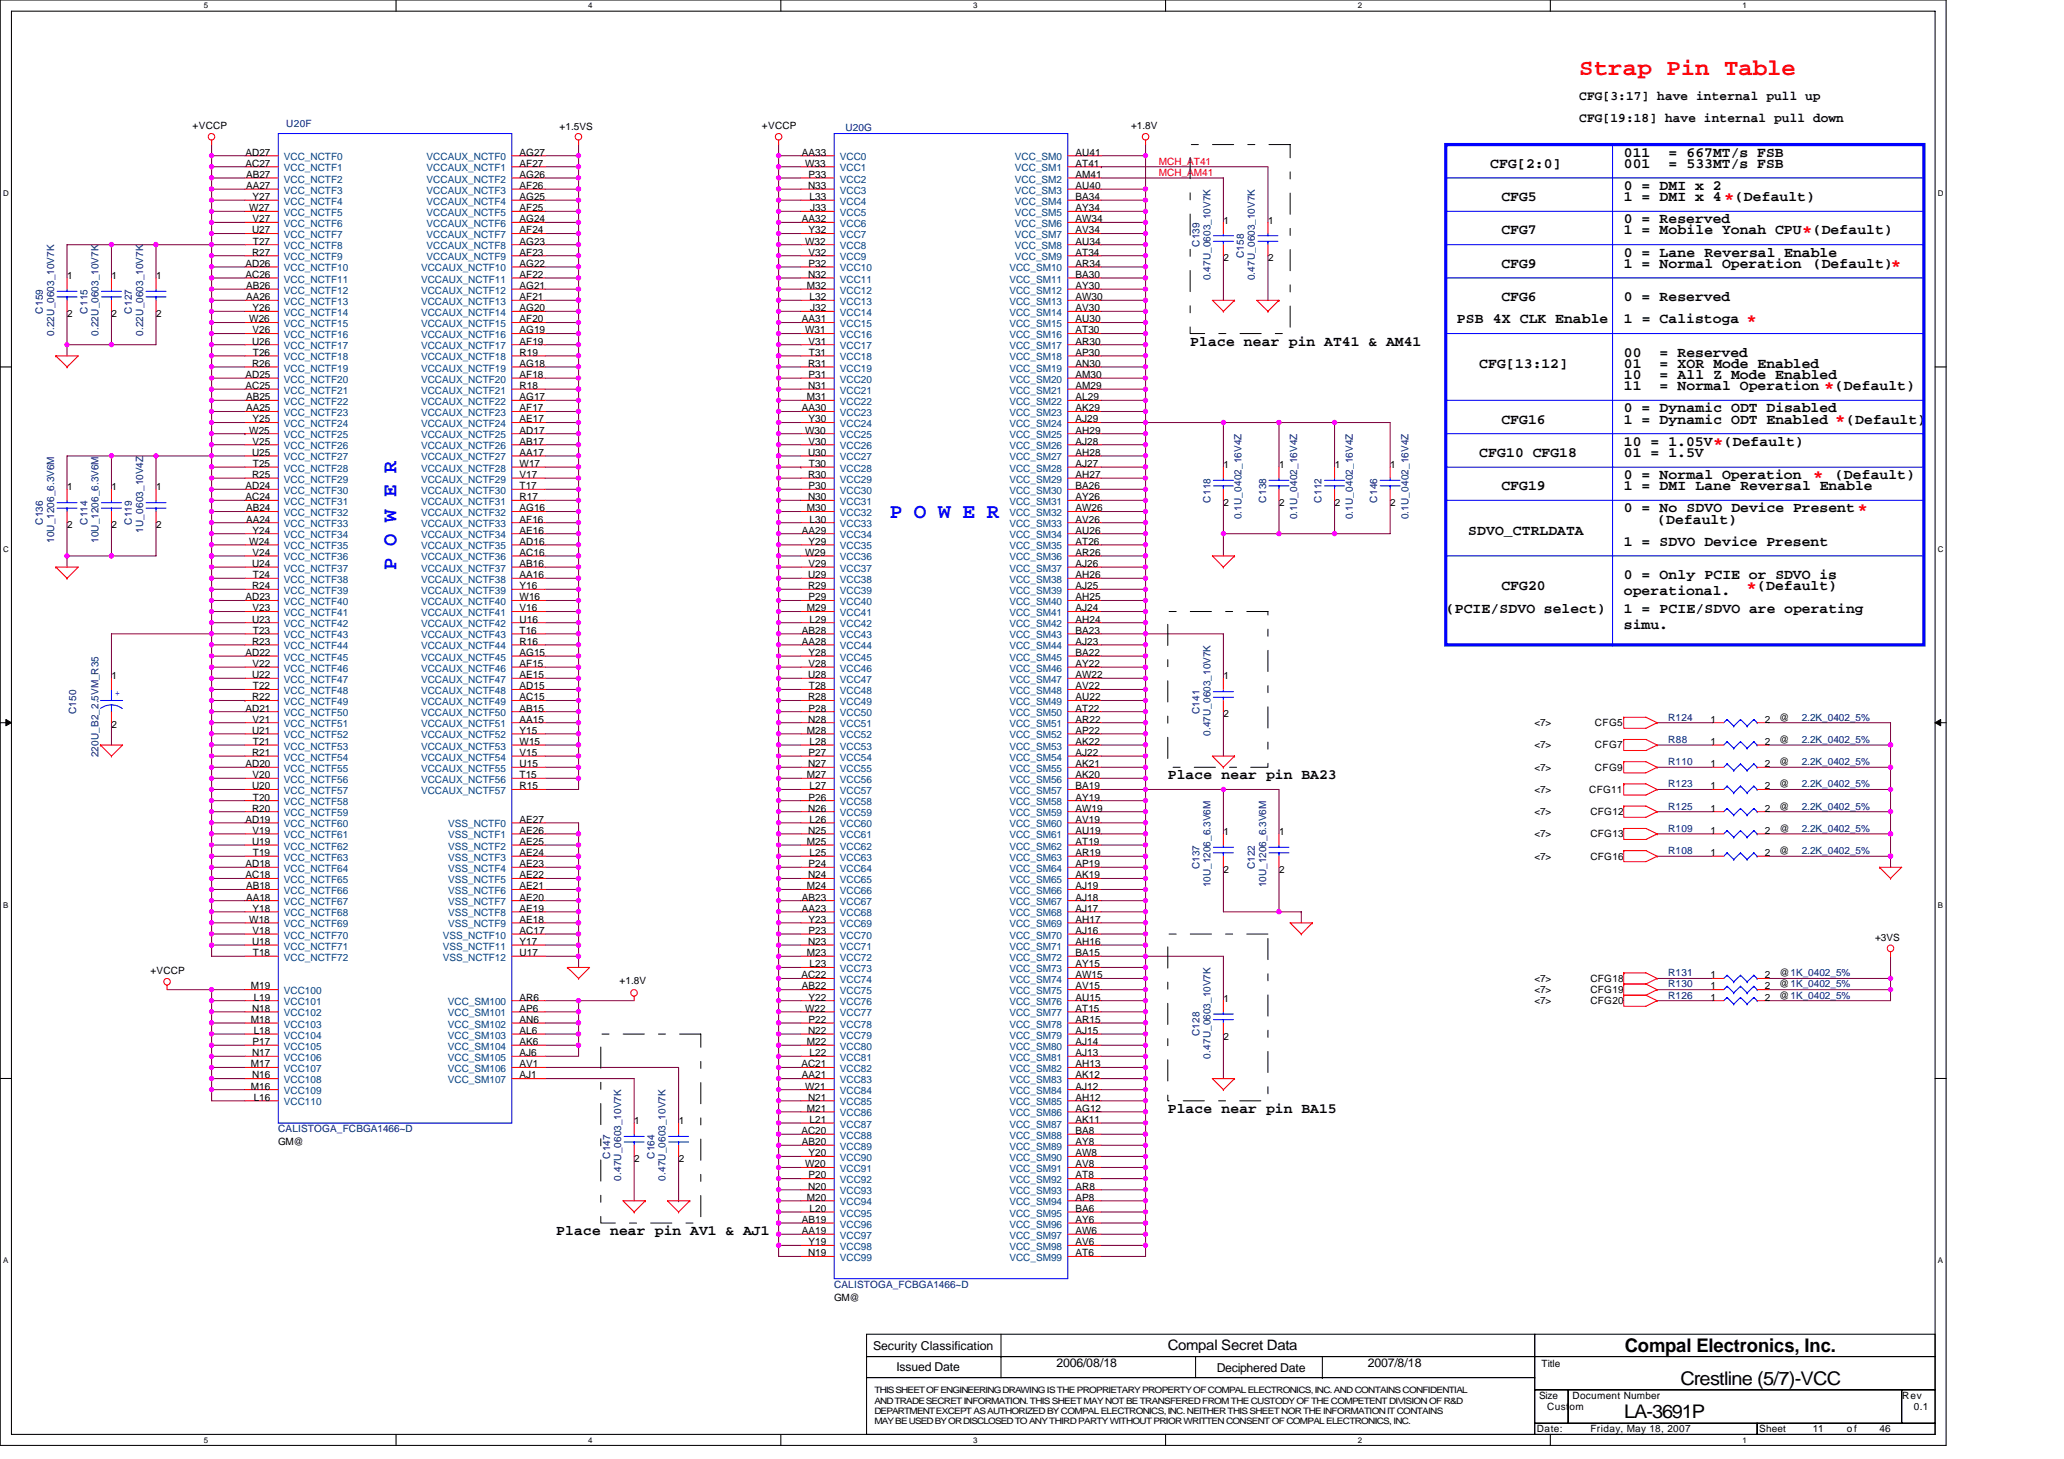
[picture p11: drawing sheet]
<svg xmlns="http://www.w3.org/2000/svg" width="297mm" height="210mm" viewBox="0 0 297 210" stroke-linecap="round" stroke-linejoin="round" font-family="sans-serif">
<defs><g id="words">
<text font-size="3.3" fill="#f00" x="227.3" y="10.8">Strap Pin Table</text>
<g font-size="3" fill="#00f">
<text x="128.1" y="74.5">P O W E R</text>
<text x="57" y="82.1" transform="rotate(-90 57 82.1)">P O W E R</text>
</g>
<g font-size="2.7">
<text x="233.8" y="194.5">Compal Electronics, Inc.</text>
<text x="241.8" y="199.3">Crestline (5/7)-VCC</text>
<text x="233.8" y="204.1">LA-3691P</text>
</g>
<g font-size="2.5" fill="#f00">
<text x="248.1" y="29.4">*</text>
<text x="259.3" y="34.1">*</text>
<text x="272.1" y="38.9">*</text>
<text x="251.3" y="46.9">*</text>
<text x="262.5" y="56.6">*</text>
<text x="246.5" y="64.6">*</text>
<text x="264.1" y="61.4">*</text>
<text x="260.9" y="69.4">*</text>
<text x="267.3" y="74.1">*</text>
<text x="251.3" y="85.4">*</text>
</g>
<g font-size="2.1">
<text x="233.7" y="22.5">011</text>
<text x="240.1" y="22.5">= 667MT/s FSB</text>
<text x="214.5" y="24.2">CFG[2:0]</text>
<text x="216.1" y="29">CFG5</text>
<text x="233.7" y="27.3">0 = DMI x 2</text>
<text x="233.7" y="29">1 = DMI x 4</text>
<text x="233.7" y="24.2">001</text>
<text x="240.1" y="24.2">= 533MT/s FSB</text>
<text x="249.7" y="29">(Default)</text>
<text x="216.1" y="33.7">CFG7</text>
<text x="233.7" y="32.2">0 = Reserved</text>
<text x="233.7" y="33.7">1 = Mobile Yonah CPU</text>
<text x="260.9" y="33.7">(Default)</text>
<text x="216.1" y="38.5">CFG9</text>
<text x="233.7" y="38.5">1 = Normal Operation</text>
<text x="233.7" y="37">0 = Lane Reversal Enable</text>
<text x="260.9" y="38.5">(Default)</text>
<text x="209.7" y="46.5">PSB 4X CLK Enable</text>
<text x="216.1" y="43.3">CFG6</text>
<text x="233.7" y="43.3">0 = Reserved</text>
<text x="233.7" y="46.5">1 = Calistoga</text>
<text x="171.3" y="49.7">Place near pin AT41 &amp; AM41</text>
<text x="212.9" y="53">CFG[13:12]</text>
<text x="233.7" y="51.4">00</text>
<text x="233.7" y="53">01</text>
<text x="238.8" y="51.4">= Reserved</text>
<text x="238.8" y="53">= XOR Mode Enabled</text>
<text x="233.7" y="54.5">10</text>
<text x="233.7" y="59.4">0 = Dynamic ODT Disabled</text>
<text x="233.7" y="56.2">11</text>
<text x="238.8" y="54.5">= All Z Mode Enabled</text>
<text x="238.8" y="56.2">= Normal Operation</text>
<text x="264.1" y="56.2">(Default)</text>
<text x="212.9" y="65.7">CFG10 CFG18</text>
<text x="216.1" y="61">CFG16</text>
<text x="233.7" y="65.7">01 = 1.5V</text>
<text x="233.7" y="61">1 = Dynamic ODT Enabled</text>
<text x="233.7" y="64.2">10 = 1.05V</text>
<text x="248.1" y="64.2">(Default)</text>
<text x="265.7" y="61">(Default)</text>
<text x="216.1" y="70.5">CFG19</text>
<text x="233.7" y="70.5">1 = DMI Lane Reversal Enable</text>
<text x="233.7" y="69">0 = Normal Operation</text>
<text x="264.1" y="69">(Default)</text>
<text x="211.3" y="77">SDVO_CTRLDATA</text>
<text x="233.7" y="73.7">0 = No SDVO Device Present</text>
<text x="238.5" y="75.4">(Default)</text>
<text x="233.7" y="83.4">0 = Only PCIE or SDVO is</text>
<text x="233.7" y="78.5">1 = SDVO Device Present</text>
<text x="208.1" y="88.2">(PCIE/SDVO select)</text>
<text x="216.1" y="85">CFG20</text>
<text x="233.7" y="85.7">operational.</text>
<text x="233.7" y="88.2">1 = PCIE/SDVO are operating</text>
<text x="252.9" y="85">(Default)</text>
<text x="233.7" y="90.5">simu.</text>
<text x="168.1" y="112.2">Place near pin BA23</text>
<text x="168.1" y="160.2">Place near pin BA15</text>
<text x="80" y="177.8">Place near pin AV1 &amp; AJ1</text>
<text x="168.1" y="194.4">Compal Secret Data</text>
</g>
<g font-size="1.9">
<text x="227.3" y="17.6">CFG[19:18] have internal pull down</text>
<text x="227.3" y="14.4">CFG[3:17] have internal pull up</text>
</g>
<g font-size="1.8">
<text x="125.7" y="194.2">Security Classification</text>
<text x="129" y="197.3">Issued Date</text>
<text x="152.1" y="196.8">2006/08/18</text>
<text x="175.1" y="197.4">Deciphered Date</text>
<text x="196.9" y="196.8">2007/8/18</text>
</g>
<g font-size="1.4">
<text x="27.7" y="18.6">+VCCP</text>
<text x="35.3" y="24">AC27</text>
<text x="35.3" y="22.4">AD27</text>
<text x="74.8" y="22.4">AG27</text>
<text x="74.8" y="24">AF27</text>
<text x="80.5" y="18.7">+1.5VS</text>
<text x="109.7" y="18.6">+VCCP</text>
<text x="115.4" y="22.4">AA33</text>
<text x="115.9" y="24">W33</text>
<text x="154.8" y="24">AT41</text>
<text x="154.8" y="22.4">AU41</text>
<text x="162.8" y="18.6">+1.8V</text>
<text x="35.4" y="25.6">AB27</text>
<text x="35.4" y="27.2">AA27</text>
<text x="36.4" y="28.8">Y27</text>
<text x="74.8" y="25.6">AG26</text>
<text x="74.8" y="27.2">AF26</text>
<text x="74.8" y="28.8">AG25</text>
<text x="116.3" y="27.2">N33</text>
<text x="116.4" y="25.6">P33</text>
<text x="116.5" y="28.8">L33</text>
<text x="154.8" y="27.2">AU40</text>
<text x="154.8" y="28.8">BA34</text>
<text x="154.8" y="25.6">AM41</text>
<text x="35.9" y="30.4">W27</text>
<text x="36.3" y="33.6">U27</text>
<text x="36.4" y="32">V27</text>
<text x="36.4" y="35.2">T27</text>
<text x="74.8" y="30.4">AF25</text>
<text x="74.8" y="32">AG24</text>
<text x="74.8" y="33.6">AF24</text>
<text x="74.8" y="35.2">AG23</text>
<text x="115.4" y="32">AA32</text>
<text x="115.9" y="35.2">W32</text>
<text x="116.4" y="33.6">Y32</text>
<text x="116.6" y="30.4">J33</text>
<text x="154.8" y="30.4">AY34</text>
<text x="154.8" y="32">AW34</text>
<text x="154.8" y="33.6">AV34</text>
<text x="154.8" y="35.2">AU34</text>
<text x="176.1" y="32.2">1</text>
<text x="182.5" y="32.2">1</text>
<text x="9.7" y="40.2">1</text>
<text x="16.1" y="40.2">1</text>
<text x="22.5" y="40.2">1</text>
<text x="35.3" y="38.4">AD26</text>
<text x="35.3" y="40">AC26</text>
<text x="35.4" y="41.6">AB26</text>
<text x="36.3" y="36.8">R27</text>
<text x="74.8" y="38.4">AG22</text>
<text x="74.8" y="40">AF22</text>
<text x="74.8" y="41.6">AG21</text>
<text x="74.8" y="36.8">AF23</text>
<text x="116.1" y="41.6">M32</text>
<text x="116.3" y="40">N32</text>
<text x="116.4" y="36.8">V32</text>
<text x="116.4" y="38.4">P32</text>
<text x="154.8" y="38.4">AR34</text>
<text x="154.8" y="40">BA30</text>
<text x="154.8" y="41.6">AY30</text>
<text x="154.8" y="36.8">AT34</text>
<text x="176.1" y="37.6">2</text>
<text x="182.5" y="37.6">2</text>
<text x="9.7" y="45.6">2</text>
<text x="16.1" y="45.6">2</text>
<text x="22.5" y="45.6">2</text>
<text x="35.4" y="43.2">AA26</text>
<text x="35.9" y="46.4">W26</text>
<text x="36.4" y="44.8">Y26</text>
<text x="36.4" y="48">V26</text>
<text x="74.8" y="43.2">AF21</text>
<text x="74.8" y="44.8">AG20</text>
<text x="74.8" y="46.4">AF20</text>
<text x="74.8" y="48">AG19</text>
<text x="115.4" y="46.4">AA31</text>
<text x="115.9" y="48">W31</text>
<text x="116.5" y="43.2">L32</text>
<text x="116.6" y="44.8">J32</text>
<text x="154.8" y="43.2">AW30</text>
<text x="154.8" y="44.8">AV30</text>
<text x="154.8" y="46.4">AU30</text>
<text x="154.8" y="48">AT30</text>
<text x="36.3" y="49.6">U26</text>
<text x="36.3" y="52.8">R26</text>
<text x="36.4" y="51.2">T26</text>
<text x="74.8" y="49.6">AF19</text>
<text x="74.8" y="51.2">R19</text>
<text x="74.8" y="52.8">AG18</text>
<text x="116.3" y="52.8">R31</text>
<text x="116.4" y="49.6">V31</text>
<text x="116.4" y="51.2">T31</text>
<text x="154.8" y="49.6">AR30</text>
<text x="154.8" y="51.2">AP30</text>
<text x="154.8" y="52.8">AN30</text>
<text x="35.3" y="54.4">AD25</text>
<text x="35.3" y="56">AC25</text>
<text x="35.4" y="57.6">AB25</text>
<text x="35.4" y="59.2">AA25</text>
<text x="74.8" y="54.4">AF18</text>
<text x="74.8" y="56">R18</text>
<text x="74.8" y="57.6">AG17</text>
<text x="74.8" y="59.2">AF17</text>
<text x="115.4" y="59.2">AA30</text>
<text x="116.1" y="57.6">M31</text>
<text x="116.3" y="56">N31</text>
<text x="116.4" y="54.4">P31</text>
<text x="154.8" y="54.4">AM30</text>
<text x="154.8" y="56">AM29</text>
<text x="154.8" y="57.6">AL29</text>
<text x="154.8" y="59.2">AK29</text>
<text x="35.9" y="62.4">W25</text>
<text x="36.3" y="65.6">U25</text>
<text x="36.4" y="60.8">Y25</text>
<text x="36.4" y="64">V25</text>
<text x="74.8" y="60.8">AE17</text>
<text x="74.8" y="62.4">AD17</text>
<text x="74.8" y="64">AB17</text>
<text x="74.8" y="65.6">AA17</text>
<text x="115.9" y="62.4">W30</text>
<text x="116.3" y="65.6">U30</text>
<text x="116.4" y="60.8">Y30</text>
<text x="116.4" y="64">V30</text>
<text x="154.8" y="60.8">AJ29</text>
<text x="154.8" y="62.4">AH29</text>
<text x="154.8" y="64">AJ28</text>
<text x="154.8" y="65.6">AH28</text>
<text x="9.7" y="70.6">1</text>
<text x="16.1" y="70.6">1</text>
<text x="22.5" y="70.6">1</text>
<text x="35.3" y="70.4">AD24</text>
<text x="35.3" y="72">AC24</text>
<text x="36.3" y="68.8">R25</text>
<text x="36.4" y="67.2">T25</text>
<text x="74.8" y="67.2">W17</text>
<text x="74.8" y="68.8">V17</text>
<text x="74.8" y="70.4">T17</text>
<text x="74.8" y="72">R17</text>
<text x="116.3" y="68.8">R30</text>
<text x="116.3" y="72">N30</text>
<text x="116.4" y="70.4">P30</text>
<text x="116.4" y="67.2">T30</text>
<text x="154.8" y="67.2">AJ27</text>
<text x="154.8" y="68.8">AH27</text>
<text x="154.8" y="70.4">BA26</text>
<text x="154.8" y="72">AY26</text>
<text x="176.1" y="67.4">1</text>
<text x="184.1" y="67.4">1</text>
<text x="192.1" y="67.4">1</text>
<text x="200.1" y="67.4">1</text>
<text x="9.7" y="76">2</text>
<text x="16.1" y="76">2</text>
<text x="22.5" y="76">2</text>
<text x="35.4" y="73.6">AB24</text>
<text x="35.4" y="75.2">AA24</text>
<text x="36.4" y="76.8">Y24</text>
<text x="74.8" y="73.6">AG16</text>
<text x="74.8" y="75.2">AF16</text>
<text x="74.8" y="76.8">AE16</text>
<text x="115.4" y="76.8">AA29</text>
<text x="116.1" y="73.6">M30</text>
<text x="116.5" y="75.2">L30</text>
<text x="154.8" y="73.6">AW26</text>
<text x="154.8" y="75.2">AV26</text>
<text x="154.8" y="76.8">AU26</text>
<text x="176.1" y="72.8">2</text>
<text x="184.1" y="72.8">2</text>
<text x="192.1" y="72.8">2</text>
<text x="200.1" y="72.8">2</text>
<text x="35.9" y="78.4">W24</text>
<text x="36.3" y="81.6">U24</text>
<text x="36.4" y="80">V24</text>
<text x="36.4" y="83.2">T24</text>
<text x="74.8" y="78.4">AD16</text>
<text x="74.8" y="80">AC16</text>
<text x="74.8" y="81.6">AB16</text>
<text x="74.8" y="83.2">AA16</text>
<text x="115.9" y="80">W29</text>
<text x="116.3" y="83.2">U29</text>
<text x="116.4" y="78.4">Y29</text>
<text x="116.4" y="81.6">V29</text>
<text x="154.8" y="78.4">AT26</text>
<text x="154.8" y="80">AR26</text>
<text x="154.8" y="81.6">AJ26</text>
<text x="154.8" y="83.2">AH26</text>
<text x="35.3" y="86.4">AD23</text>
<text x="36.3" y="84.8">R24</text>
<text x="36.3" y="89.6">U23</text>
<text x="36.4" y="88">V23</text>
<text x="74.8" y="84.8">Y16</text>
<text x="74.8" y="86.4">W16</text>
<text x="74.8" y="88">V16</text>
<text x="74.8" y="89.6">U16</text>
<text x="116.1" y="88">M29</text>
<text x="116.3" y="84.8">R29</text>
<text x="116.4" y="86.4">P29</text>
<text x="116.5" y="89.6">L29</text>
<text x="154.8" y="84.8">AJ25</text>
<text x="154.8" y="86.4">AH25</text>
<text x="154.8" y="88">AJ24</text>
<text x="154.8" y="89.6">AH24</text>
<text x="35.3" y="94.4">AD22</text>
<text x="36.3" y="92.8">R23</text>
<text x="36.4" y="96">V22</text>
<text x="36.4" y="91.2">T23</text>
<text x="74.8" y="91.2">T16</text>
<text x="74.8" y="92.8">R16</text>
<text x="74.8" y="94.4">AG15</text>
<text x="74.8" y="96">AF15</text>
<text x="115.4" y="91.2">AB28</text>
<text x="115.4" y="92.8">AA28</text>
<text x="116.4" y="94.4">Y28</text>
<text x="116.4" y="96">V28</text>
<text x="154.8" y="91.2">BA23</text>
<text x="154.8" y="92.8">AJ23</text>
<text x="154.8" y="94.4">BA22</text>
<text x="154.8" y="96">AY22</text>
<text x="16.1" y="97.8">1</text>
<text x="36.3" y="97.6">U22</text>
<text x="36.3" y="100.8">R22</text>
<text x="36.4" y="99.2">T22</text>
<text x="74.8" y="97.6">AE15</text>
<text x="74.8" y="99.2">AD15</text>
<text x="74.8" y="100.8">AC15</text>
<text x="116.3" y="97.6">U28</text>
<text x="116.3" y="100.8">R28</text>
<text x="116.4" y="99.2">T28</text>
<text x="154.8" y="97.6">AW22</text>
<text x="154.8" y="99.2">AV22</text>
<text x="154.8" y="100.8">AU22</text>
<text x="176.1" y="97.8">1</text>
<text x="16.1" y="104.8">2</text>
<text x="35.3" y="102.4">AD21</text>
<text x="36.3" y="105.6">U21</text>
<text x="36.4" y="104">V21</text>
<text x="36.4" y="107.2">T21</text>
<text x="74.8" y="105.6">Y15</text>
<text x="74.8" y="107.2">W15</text>
<text x="74.8" y="102.4">AB15</text>
<text x="74.8" y="104">AA15</text>
<text x="116.1" y="105.6">M28</text>
<text x="116.3" y="104">N28</text>
<text x="116.4" y="102.4">P28</text>
<text x="116.5" y="107.2">L28</text>
<text x="154.8" y="102.4">AT22</text>
<text x="154.8" y="104">AR22</text>
<text x="154.8" y="105.6">AP22</text>
<text x="154.8" y="107.2">AK22</text>
<text x="176.1" y="103.2">2</text>
<text x="220.8" y="104.5">&lt;7&gt;</text>
<text x="220.8" y="107.7">&lt;7&gt;</text>
<text x="229.5" y="104.5">CFG5</text>
<text x="229.5" y="107.7">CFG7</text>
<text x="246.1" y="107.2">1</text>
<text x="246.1" y="104">1</text>
<text x="254" y="107.2">2</text>
<text x="254" y="104">2</text>
<text x="256.1" y="103.7">@</text>
<text x="256.1" y="106.9">@</text>
<text x="35.3" y="110.4">AD20</text>
<text x="36.3" y="108.8">R21</text>
<text x="36.3" y="113.6">U20</text>
<text x="36.4" y="112">V20</text>
<text x="74.8" y="108.8">V15</text>
<text x="74.8" y="110.4">U15</text>
<text x="74.8" y="112">T15</text>
<text x="74.8" y="113.6">R15</text>
<text x="116.1" y="112">M27</text>
<text x="116.3" y="110.4">N27</text>
<text x="116.4" y="108.8">P27</text>
<text x="116.5" y="113.6">L27</text>
<text x="154.8" y="108.8">AJ22</text>
<text x="154.8" y="110.4">AK21</text>
<text x="154.8" y="112">AK20</text>
<text x="154.8" y="113.6">BA19</text>
<text x="220.8" y="110.9">&lt;7&gt;</text>
<text x="229.5" y="110.9">CFG9</text>
<text x="246.1" y="110.4">1</text>
<text x="246.1" y="113.6">1</text>
<text x="254" y="110.4">2</text>
<text x="254" y="113.6">2</text>
<text x="256.1" y="110.1">@</text>
<text x="256.1" y="113.3">@</text>
<text x="35.3" y="118.4">AD19</text>
<text x="36.3" y="116.8">R20</text>
<text x="36.4" y="120">V19</text>
<text x="36.4" y="115.2">T20</text>
<text x="74.8" y="118.4">AE27</text>
<text x="74.8" y="120">AE26</text>
<text x="116.3" y="116.8">N26</text>
<text x="116.3" y="120">N25</text>
<text x="116.4" y="115.2">P26</text>
<text x="116.5" y="118.4">L26</text>
<text x="154.8" y="115.2">AY19</text>
<text x="154.8" y="116.8">AW19</text>
<text x="154.8" y="118.4">AV19</text>
<text x="154.8" y="120">AU19</text>
<text x="220.8" y="114.1">&lt;7&gt;</text>
<text x="220.8" y="117.3">&lt;7&gt;</text>
<text x="228.7" y="114.1">CFG11</text>
<text x="228.9" y="117.3">CFG12</text>
<text x="246.1" y="116.8">1</text>
<text x="246.1" y="120">1</text>
<text x="254" y="116.8">2</text>
<text x="254" y="120">2</text>
<text x="256.1" y="116.5">@</text>
<text x="256.1" y="119.7">@</text>
<text x="35.3" y="124.8">AD18</text>
<text x="36.3" y="121.6">U19</text>
<text x="36.4" y="123.2">T19</text>
<text x="74.8" y="121.6">AE25</text>
<text x="74.8" y="123.2">AE24</text>
<text x="74.8" y="124.8">AE23</text>
<text x="116.1" y="121.6">M25</text>
<text x="116.4" y="124.8">P24</text>
<text x="116.5" y="123.2">L25</text>
<text x="154.8" y="121.6">AT19</text>
<text x="154.8" y="123.2">AR19</text>
<text x="154.8" y="124.8">AP19</text>
<text x="176.1" y="120.2">1</text>
<text x="176.1" y="125.6">2</text>
<text x="184.1" y="120.2">1</text>
<text x="184.1" y="125.6">2</text>
<text x="220.8" y="120.5">&lt;7&gt;</text>
<text x="220.8" y="123.7">&lt;7&gt;</text>
<text x="228.9" y="120.5">CFG13</text>
<text x="228.9" y="123.7">CFG16</text>
<text x="246.1" y="123.2">1</text>
<text x="254" y="123.2">2</text>
<text x="256.1" y="122.9">@</text>
<text x="35.3" y="126.4">AC18</text>
<text x="35.4" y="128">AB18</text>
<text x="35.4" y="129.6">AA18</text>
<text x="36.4" y="131.2">Y18</text>
<text x="74.8" y="126.4">AE22</text>
<text x="74.8" y="128">AE21</text>
<text x="74.8" y="129.6">AE20</text>
<text x="74.8" y="131.2">AE19</text>
<text x="115.4" y="129.6">AB23</text>
<text x="115.4" y="131.2">AA23</text>
<text x="116.1" y="128">M24</text>
<text x="116.3" y="126.4">N24</text>
<text x="154.8" y="126.4">AK19</text>
<text x="154.8" y="128">AJ19</text>
<text x="154.8" y="129.6">AJ18</text>
<text x="154.8" y="131.2">AJ17</text>
<text x="35.9" y="132.8">W18</text>
<text x="36.3" y="136">U18</text>
<text x="36.4" y="134.4">V18</text>
<text x="36.4" y="137.6">T18</text>
<text x="74.8" y="132.8">AE18</text>
<text x="74.8" y="134.4">AC17</text>
<text x="74.8" y="136">Y17</text>
<text x="74.8" y="137.6">U17</text>
<text x="116.1" y="137.6">M23</text>
<text x="116.3" y="136">N23</text>
<text x="116.4" y="132.8">Y23</text>
<text x="116.4" y="134.4">P23</text>
<text x="154.8" y="132.8">AH17</text>
<text x="154.8" y="134.4">AJ16</text>
<text x="154.8" y="136">AH16</text>
<text x="154.8" y="137.6">BA15</text>
<text x="269.9" y="135.4">+3VS</text>
<text x="21.7" y="140.2">+VCCP</text>
<text x="36.1" y="142.4">M19</text>
<text x="36.5" y="144">L19</text>
<text x="74.8" y="144">AR6</text>
<text x="89.2" y="141.6">+1.8V</text>
<text x="115.3" y="140.8">AC22</text>
<text x="115.4" y="142.4">AB22</text>
<text x="116.4" y="144">Y22</text>
<text x="116.5" y="139.2">L23</text>
<text x="154.8" y="139.2">AY15</text>
<text x="154.8" y="140.8">AW15</text>
<text x="154.8" y="142.4">AV15</text>
<text x="154.8" y="144">AU15</text>
<text x="220.8" y="141.3">&lt;7&gt;</text>
<text x="220.8" y="142.9">&lt;7&gt;</text>
<text x="228.9" y="141.3">CFG18</text>
<text x="228.9" y="142.9">CFG19</text>
<text x="246.1" y="144">1</text>
<text x="246.1" y="142.4">1</text>
<text x="246.1" y="140.8">1</text>
<text x="254" y="144">2</text>
<text x="254" y="142.4">2</text>
<text x="254" y="140.8">2</text>
<text x="256.1" y="143.7">@1K_0402_5%</text>
<text x="256.1" y="142.1">@1K_0402_5%</text>
<text x="256.1" y="140.5">@1K_0402_5%</text>
<text x="36.1" y="147.2">M18</text>
<text x="36.3" y="145.6">N18</text>
<text x="36.5" y="148.8">L18</text>
<text x="74.8" y="145.6">AP6</text>
<text x="74.8" y="147.2">AN6</text>
<text x="74.8" y="148.8">AL6</text>
<text x="115.9" y="145.6">W22</text>
<text x="116.3" y="148.8">N22</text>
<text x="116.4" y="147.2">P22</text>
<text x="154.8" y="145.6">AT15</text>
<text x="154.8" y="147.2">AR15</text>
<text x="154.8" y="148.8">AJ15</text>
<text x="176.1" y="144.2">1</text>
<text x="176.1" y="149.6">2</text>
<text x="220.8" y="144.5">&lt;7&gt;</text>
<text x="228.9" y="144.5">CFG20</text>
<text x="36.1" y="153.6">M17</text>
<text x="36.3" y="152">N17</text>
<text x="36.3" y="155.2">N16</text>
<text x="36.4" y="150.4">P17</text>
<text x="74.8" y="150.4">AK6</text>
<text x="74.8" y="152">AJ6</text>
<text x="74.8" y="153.6">AV1</text>
<text x="74.8" y="155.2">AJ1</text>
<text x="115.3" y="153.6">AC21</text>
<text x="115.4" y="155.2">AA21</text>
<text x="116.1" y="150.4">M22</text>
<text x="116.5" y="152">L22</text>
<text x="154.8" y="150.4">AJ14</text>
<text x="154.8" y="152">AJ13</text>
<text x="154.8" y="153.6">AH13</text>
<text x="154.8" y="155.2">AK12</text>
<text x="36.1" y="156.8">M16</text>
<text x="36.5" y="158.4">L16</text>
<text x="91.3" y="161.8">1</text>
<text x="97.7" y="161.8">1</text>
<text x="115.9" y="156.8">W21</text>
<text x="116.1" y="160">M21</text>
<text x="116.3" y="158.4">N21</text>
<text x="116.5" y="161.6">L21</text>
<text x="154.8" y="156.8">AJ12</text>
<text x="154.8" y="158.4">AH12</text>
<text x="154.8" y="160">AG12</text>
<text x="154.8" y="161.6">AK11</text>
<text x="40" y="164.8">GM@</text>
<text x="91.3" y="167.2">2</text>
<text x="97.7" y="167.2">2</text>
<text x="115.3" y="163.2">AC20</text>
<text x="115.4" y="164.8">AB20</text>
<text x="115.9" y="168">W20</text>
<text x="116.4" y="166.4">Y20</text>
<text x="154.8" y="163.2">BA8</text>
<text x="154.8" y="164.8">AY8</text>
<text x="154.8" y="166.4">AW8</text>
<text x="154.8" y="168">AV8</text>
<text x="116.1" y="172.8">M20</text>
<text x="116.3" y="171.2">N20</text>
<text x="116.4" y="169.6">P20</text>
<text x="154.8" y="169.6">AT8</text>
<text x="154.8" y="171.2">AR8</text>
<text x="154.8" y="172.8">AP8</text>
<text x="115.4" y="176">AB19</text>
<text x="115.4" y="177.6">AA19</text>
<text x="116.4" y="179.2">Y19</text>
<text x="116.5" y="174.4">L20</text>
<text x="154.8" y="174.4">BA6</text>
<text x="154.8" y="176">AY6</text>
<text x="154.8" y="177.6">AW6</text>
<text x="154.8" y="179.2">AV6</text>
<text x="116.3" y="180.8">N19</text>
<text x="154.8" y="180.8">AT6</text>
<text x="120.1" y="187.2">GM@</text>
<text x="221.8" y="196.7">Title</text>
<text x="221.5" y="201.3">Size</text>
<text x="222.6" y="202.9">Custom</text>
<text x="226.3" y="201.3">Document Number</text>
<text x="273.7" y="201.3">Rev</text>
<text x="275.4" y="202.9">0.1</text>
<text x="221.2" y="206.1">Date:</text>
<text x="228.9" y="206.1">Friday, May 18, 2007</text>
<text x="253.2" y="206.1">Sheet</text>
<text x="260.9" y="206.1">11</text>
<text x="265.8" y="206.1">of</text>
<text x="270.5" y="206.1">46</text>
</g>
<g font-size="1.4" fill="#004080">
<text x="40.8" y="23.1">VCC_NCTF0</text>
<text x="61.4" y="23.1">VCCAUX_NCTF0</text>
<text x="120.9" y="23.1">VCC0</text>
<text x="146.1" y="23.1">VCC_SM0</text>
<text x="40.8" y="24.7">VCC_NCTF1</text>
<text x="40.8" y="26.3">VCC_NCTF2</text>
<text x="40.8" y="27.9">VCC_NCTF3</text>
<text x="40.8" y="29.5">VCC_NCTF4</text>
<text x="61.4" y="24.7">VCCAUX_NCTF1</text>
<text x="61.4" y="26.3">VCCAUX_NCTF2</text>
<text x="61.4" y="27.9">VCCAUX_NCTF3</text>
<text x="61.4" y="29.5">VCCAUX_NCTF4</text>
<text x="120.9" y="24.7">VCC1</text>
<text x="120.9" y="26.3">VCC2</text>
<text x="120.9" y="27.9">VCC3</text>
<text x="120.9" y="29.5">VCC4</text>
<text x="146.1" y="27.9">VCC_SM3</text>
<text x="146.1" y="29.5">VCC_SM4</text>
<text x="146.1" y="24.7">VCC_SM1</text>
<text x="146.1" y="26.3">VCC_SM2</text>
<text x="40.8" y="31.1">VCC_NCTF5</text>
<text x="40.8" y="32.7">VCC_NCTF6</text>
<text x="40.8" y="34.3">VCC_NCTF7</text>
<text x="40.8" y="35.9">VCC_NCTF8</text>
<text x="61.4" y="31.1">VCCAUX_NCTF5</text>
<text x="61.4" y="32.7">VCCAUX_NCTF6</text>
<text x="61.4" y="34.3">VCCAUX_NCTF7</text>
<text x="61.4" y="35.9">VCCAUX_NCTF8</text>
<text x="120.9" y="31.1">VCC5</text>
<text x="120.9" y="32.7">VCC6</text>
<text x="120.9" y="34.3">VCC7</text>
<text x="120.9" y="35.9">VCC8</text>
<text x="146.1" y="31.1">VCC_SM5</text>
<text x="146.1" y="32.7">VCC_SM6</text>
<text x="146.1" y="34.3">VCC_SM7</text>
<text x="146.1" y="35.9">VCC_SM8</text>
<text x="40.8" y="37.5">VCC_NCTF9</text>
<text x="40.8" y="39.1">VCC_NCTF10</text>
<text x="40.8" y="40.7">VCC_NCTF11</text>
<text x="60.6" y="39.1">VCCAUX_NCTF10</text>
<text x="60.6" y="40.7">VCCAUX_NCTF11</text>
<text x="61.4" y="37.5">VCCAUX_NCTF9</text>
<text x="120.9" y="37.5">VCC9</text>
<text x="120.9" y="39.1">VCC10</text>
<text x="120.9" y="40.7">VCC11</text>
<text x="145.3" y="39.1">VCC_SM10</text>
<text x="145.3" y="40.7">VCC_SM11</text>
<text x="146.1" y="37.5">VCC_SM9</text>
<text x="40.8" y="42.3">VCC_NCTF12</text>
<text x="40.8" y="43.9">VCC_NCTF13</text>
<text x="40.8" y="45.5">VCC_NCTF14</text>
<text x="40.8" y="47.1">VCC_NCTF15</text>
<text x="60.6" y="42.3">VCCAUX_NCTF12</text>
<text x="60.6" y="43.9">VCCAUX_NCTF13</text>
<text x="60.6" y="45.5">VCCAUX_NCTF14</text>
<text x="60.6" y="47.1">VCCAUX_NCTF15</text>
<text x="120.9" y="42.3">VCC12</text>
<text x="120.9" y="43.9">VCC13</text>
<text x="120.9" y="45.5">VCC14</text>
<text x="120.9" y="47.1">VCC15</text>
<text x="145.3" y="42.3">VCC_SM12</text>
<text x="145.3" y="43.9">VCC_SM13</text>
<text x="145.3" y="45.5">VCC_SM14</text>
<text x="145.3" y="47.1">VCC_SM15</text>
<text x="40.8" y="48.7">VCC_NCTF16</text>
<text x="40.8" y="50.3">VCC_NCTF17</text>
<text x="40.8" y="51.9">VCC_NCTF18</text>
<text x="40.8" y="53.5">VCC_NCTF19</text>
<text x="60.6" y="48.7">VCCAUX_NCTF16</text>
<text x="60.6" y="50.3">VCCAUX_NCTF17</text>
<text x="60.6" y="51.9">VCCAUX_NCTF18</text>
<text x="60.6" y="53.5">VCCAUX_NCTF19</text>
<text x="120.9" y="48.7">VCC16</text>
<text x="120.9" y="50.3">VCC17</text>
<text x="120.9" y="51.9">VCC18</text>
<text x="120.9" y="53.5">VCC19</text>
<text x="145.3" y="48.7">VCC_SM16</text>
<text x="145.3" y="50.3">VCC_SM17</text>
<text x="145.3" y="51.9">VCC_SM18</text>
<text x="145.3" y="53.5">VCC_SM19</text>
<text x="40.8" y="55.1">VCC_NCTF20</text>
<text x="40.8" y="56.7">VCC_NCTF21</text>
<text x="40.8" y="58.3">VCC_NCTF22</text>
<text x="40.8" y="59.9">VCC_NCTF23</text>
<text x="60.6" y="55.1">VCCAUX_NCTF20</text>
<text x="60.6" y="56.7">VCCAUX_NCTF21</text>
<text x="60.6" y="58.3">VCCAUX_NCTF22</text>
<text x="60.6" y="59.9">VCCAUX_NCTF23</text>
<text x="120.9" y="55.1">VCC20</text>
<text x="120.9" y="56.7">VCC21</text>
<text x="120.9" y="58.3">VCC22</text>
<text x="120.9" y="59.9">VCC23</text>
<text x="145.3" y="55.1">VCC_SM20</text>
<text x="145.3" y="56.7">VCC_SM21</text>
<text x="145.3" y="58.3">VCC_SM22</text>
<text x="145.3" y="59.9">VCC_SM23</text>
<text x="40.8" y="61.5">VCC_NCTF24</text>
<text x="40.8" y="63.1">VCC_NCTF25</text>
<text x="40.8" y="64.7">VCC_NCTF26</text>
<text x="60.6" y="61.5">VCCAUX_NCTF24</text>
<text x="60.6" y="63.1">VCCAUX_NCTF25</text>
<text x="60.6" y="64.7">VCCAUX_NCTF26</text>
<text x="120.9" y="61.5">VCC24</text>
<text x="120.9" y="63.1">VCC25</text>
<text x="120.9" y="64.7">VCC26</text>
<text x="145.3" y="61.5">VCC_SM24</text>
<text x="145.3" y="63.1">VCC_SM25</text>
<text x="145.3" y="64.7">VCC_SM26</text>
<text x="40.8" y="66.3">VCC_NCTF27</text>
<text x="40.8" y="67.9">VCC_NCTF28</text>
<text x="40.8" y="69.5">VCC_NCTF29</text>
<text x="40.8" y="71.1">VCC_NCTF30</text>
<text x="60.6" y="66.3">VCCAUX_NCTF27</text>
<text x="60.6" y="67.9">VCCAUX_NCTF28</text>
<text x="60.6" y="69.5">VCCAUX_NCTF29</text>
<text x="60.6" y="71.1">VCCAUX_NCTF30</text>
<text x="120.9" y="66.3">VCC27</text>
<text x="120.9" y="67.9">VCC28</text>
<text x="120.9" y="69.5">VCC29</text>
<text x="120.9" y="71.1">VCC30</text>
<text x="145.3" y="66.3">VCC_SM27</text>
<text x="145.3" y="67.9">VCC_SM28</text>
<text x="145.3" y="69.5">VCC_SM29</text>
<text x="145.3" y="71.1">VCC_SM30</text>
<text x="40.8" y="72.7">VCC_NCTF31</text>
<text x="40.8" y="74.3">VCC_NCTF32</text>
<text x="40.8" y="75.9">VCC_NCTF33</text>
<text x="40.8" y="77.5">VCC_NCTF34</text>
<text x="60.6" y="72.7">VCCAUX_NCTF31</text>
<text x="60.6" y="74.3">VCCAUX_NCTF32</text>
<text x="60.6" y="75.9">VCCAUX_NCTF33</text>
<text x="60.6" y="77.5">VCCAUX_NCTF34</text>
<text x="120.9" y="72.7">VCC31</text>
<text x="120.9" y="74.3">VCC32</text>
<text x="120.9" y="75.9">VCC33</text>
<text x="120.9" y="77.5">VCC34</text>
<text x="145.3" y="72.7">VCC_SM31</text>
<text x="145.3" y="74.3">VCC_SM32</text>
<text x="145.3" y="75.9">VCC_SM33</text>
<text x="145.3" y="77.5">VCC_SM34</text>
<text x="40.8" y="79.1">VCC_NCTF35</text>
<text x="40.8" y="80.7">VCC_NCTF36</text>
<text x="40.8" y="83.9">VCC_NCTF38</text>
<text x="40.8" y="82.3">VCC_NCTF37</text>
<text x="60.6" y="79.1">VCCAUX_NCTF35</text>
<text x="60.6" y="80.7">VCCAUX_NCTF36</text>
<text x="60.6" y="82.3">VCCAUX_NCTF37</text>
<text x="60.6" y="83.9">VCCAUX_NCTF38</text>
<text x="120.9" y="79.1">VCC35</text>
<text x="120.9" y="80.7">VCC36</text>
<text x="120.9" y="82.3">VCC37</text>
<text x="120.9" y="83.9">VCC38</text>
<text x="145.3" y="79.1">VCC_SM35</text>
<text x="145.3" y="80.7">VCC_SM36</text>
<text x="145.3" y="82.3">VCC_SM37</text>
<text x="145.3" y="83.9">VCC_SM38</text>
<text x="40.8" y="85.5">VCC_NCTF39</text>
<text x="40.8" y="87.1">VCC_NCTF40</text>
<text x="40.8" y="88.7">VCC_NCTF41</text>
<text x="60.6" y="85.5">VCCAUX_NCTF39</text>
<text x="60.6" y="87.1">VCCAUX_NCTF40</text>
<text x="60.6" y="88.7">VCCAUX_NCTF41</text>
<text x="120.9" y="85.5">VCC39</text>
<text x="120.9" y="87.1">VCC40</text>
<text x="120.9" y="88.7">VCC41</text>
<text x="145.3" y="85.5">VCC_SM39</text>
<text x="145.3" y="87.1">VCC_SM40</text>
<text x="145.3" y="88.7">VCC_SM41</text>
<text x="40.8" y="90.3">VCC_NCTF42</text>
<text x="40.8" y="91.9">VCC_NCTF43</text>
<text x="40.8" y="93.5">VCC_NCTF44</text>
<text x="40.8" y="95.1">VCC_NCTF45</text>
<text x="60.6" y="90.3">VCCAUX_NCTF42</text>
<text x="60.6" y="91.9">VCCAUX_NCTF43</text>
<text x="60.6" y="93.5">VCCAUX_NCTF44</text>
<text x="60.6" y="95.1">VCCAUX_NCTF45</text>
<text x="120.9" y="90.3">VCC42</text>
<text x="120.9" y="91.9">VCC43</text>
<text x="120.9" y="93.5">VCC44</text>
<text x="120.9" y="95.1">VCC45</text>
<text x="145.3" y="90.3">VCC_SM42</text>
<text x="145.3" y="91.9">VCC_SM43</text>
<text x="145.3" y="93.5">VCC_SM44</text>
<text x="145.3" y="95.1">VCC_SM45</text>
<text x="40.8" y="96.7">VCC_NCTF46</text>
<text x="40.8" y="98.3">VCC_NCTF47</text>
<text x="40.8" y="99.9">VCC_NCTF48</text>
<text x="40.8" y="101.5">VCC_NCTF49</text>
<text x="60.6" y="96.7">VCCAUX_NCTF46</text>
<text x="60.6" y="98.3">VCCAUX_NCTF47</text>
<text x="60.6" y="99.9">VCCAUX_NCTF48</text>
<text x="60.6" y="101.5">VCCAUX_NCTF49</text>
<text x="120.9" y="96.7">VCC46</text>
<text x="120.9" y="98.3">VCC47</text>
<text x="120.9" y="99.9">VCC48</text>
<text x="120.9" y="101.5">VCC49</text>
<text x="145.3" y="96.7">VCC_SM46</text>
<text x="145.3" y="98.3">VCC_SM47</text>
<text x="145.3" y="99.9">VCC_SM48</text>
<text x="145.3" y="101.5">VCC_SM49</text>
<text x="40.8" y="103.1">VCC_NCTF50</text>
<text x="40.8" y="104.7">VCC_NCTF51</text>
<text x="40.8" y="106.3">VCC_NCTF52</text>
<text x="40.8" y="107.9">VCC_NCTF53</text>
<text x="60.6" y="106.3">VCCAUX_NCTF52</text>
<text x="60.6" y="107.9">VCCAUX_NCTF53</text>
<text x="60.6" y="103.1">VCCAUX_NCTF50</text>
<text x="60.6" y="104.7">VCCAUX_NCTF51</text>
<text x="120.9" y="103.1">VCC50</text>
<text x="120.9" y="104.7">VCC51</text>
<text x="120.9" y="106.3">VCC52</text>
<text x="120.9" y="107.9">VCC53</text>
<text x="145.3" y="103.1">VCC_SM50</text>
<text x="145.3" y="104.7">VCC_SM51</text>
<text x="145.3" y="106.3">VCC_SM52</text>
<text x="145.3" y="107.9">VCC_SM53</text>
<text x="40.8" y="109.5">VCC_NCTF54</text>
<text x="40.8" y="111.1">VCC_NCTF55</text>
<text x="40.8" y="112.7">VCC_NCTF56</text>
<text x="60.6" y="109.5">VCCAUX_NCTF54</text>
<text x="60.6" y="111.1">VCCAUX_NCTF55</text>
<text x="60.6" y="112.7">VCCAUX_NCTF56</text>
<text x="120.9" y="109.5">VCC54</text>
<text x="120.9" y="111.1">VCC55</text>
<text x="120.9" y="112.7">VCC56</text>
<text x="145.3" y="109.5">VCC_SM54</text>
<text x="145.3" y="111.1">VCC_SM55</text>
<text x="145.3" y="112.7">VCC_SM56</text>
<text x="40.8" y="114.3">VCC_NCTF57</text>
<text x="40.8" y="115.9">VCC_NCTF58</text>
<text x="40.8" y="119.1">VCC_NCTF60</text>
<text x="40.8" y="117.5">VCC_NCTF59</text>
<text x="60.6" y="114.3">VCCAUX_NCTF57</text>
<text x="64.5" y="119.1">VSS_NCTF0</text>
<text x="120.9" y="114.3">VCC57</text>
<text x="120.9" y="115.9">VCC58</text>
<text x="120.9" y="117.5">VCC59</text>
<text x="120.9" y="119.1">VCC60</text>
<text x="145.3" y="114.3">VCC_SM57</text>
<text x="145.3" y="115.9">VCC_SM58</text>
<text x="145.3" y="117.5">VCC_SM59</text>
<text x="145.3" y="119.1">VCC_SM60</text>
<text x="40.8" y="120.7">VCC_NCTF61</text>
<text x="40.8" y="122.3">VCC_NCTF62</text>
<text x="40.8" y="123.9">VCC_NCTF63</text>
<text x="40.8" y="125.5">VCC_NCTF64</text>
<text x="64.5" y="120.7">VSS_NCTF1</text>
<text x="64.5" y="122.3">VSS_NCTF2</text>
<text x="64.5" y="123.9">VSS_NCTF3</text>
<text x="64.5" y="125.5">VSS_NCTF4</text>
<text x="120.9" y="120.7">VCC61</text>
<text x="120.9" y="122.3">VCC62</text>
<text x="120.9" y="123.9">VCC63</text>
<text x="120.9" y="125.5">VCC64</text>
<text x="145.3" y="120.7">VCC_SM61</text>
<text x="145.3" y="122.3">VCC_SM62</text>
<text x="145.3" y="123.9">VCC_SM63</text>
<text x="145.3" y="125.5">VCC_SM64</text>
<text x="40.8" y="127.1">VCC_NCTF65</text>
<text x="40.8" y="128.7">VCC_NCTF66</text>
<text x="40.8" y="130.3">VCC_NCTF67</text>
<text x="40.8" y="131.9">VCC_NCTF68</text>
<text x="64.5" y="127.1">VSS_NCTF5</text>
<text x="64.5" y="128.7">VSS_NCTF6</text>
<text x="64.5" y="130.3">VSS_NCTF7</text>
<text x="64.5" y="131.9">VSS_NCTF8</text>
<text x="120.9" y="127.1">VCC65</text>
<text x="120.9" y="128.7">VCC66</text>
<text x="120.9" y="130.3">VCC67</text>
<text x="120.9" y="131.9">VCC68</text>
<text x="145.3" y="127.1">VCC_SM65</text>
<text x="145.3" y="128.7">VCC_SM66</text>
<text x="145.3" y="130.3">VCC_SM67</text>
<text x="145.3" y="131.9">VCC_SM68</text>
<text x="40.8" y="133.5">VCC_NCTF69</text>
<text x="40.8" y="135.1">VCC_NCTF70</text>
<text x="40.8" y="136.7">VCC_NCTF71</text>
<text x="63.7" y="135.1">VSS_NCTF10</text>
<text x="63.7" y="136.7">VSS_NCTF11</text>
<text x="64.5" y="133.5">VSS_NCTF9</text>
<text x="120.9" y="133.5">VCC69</text>
<text x="120.9" y="135.1">VCC70</text>
<text x="120.9" y="136.7">VCC71</text>
<text x="145.3" y="133.5">VCC_SM69</text>
<text x="145.3" y="135.1">VCC_SM70</text>
<text x="145.3" y="136.7">VCC_SM71</text>
<text x="40.8" y="138.3">VCC_NCTF72</text>
<text x="40.8" y="143.1">VCC100</text>
<text x="63.7" y="138.3">VSS_NCTF12</text>
<text x="120.9" y="138.3">VCC72</text>
<text x="120.9" y="139.9">VCC73</text>
<text x="120.9" y="141.5">VCC74</text>
<text x="120.9" y="143.1">VCC75</text>
<text x="145.3" y="138.3">VCC_SM72</text>
<text x="145.3" y="139.9">VCC_SM73</text>
<text x="145.3" y="141.5">VCC_SM74</text>
<text x="145.3" y="143.1">VCC_SM75</text>
<text x="40.8" y="144.7">VCC101</text>
<text x="40.8" y="146.3">VCC102</text>
<text x="40.8" y="147.9">VCC103</text>
<text x="40.8" y="149.5">VCC104</text>
<text x="64.4" y="144.7">VCC_SM100</text>
<text x="64.4" y="146.3">VCC_SM101</text>
<text x="64.4" y="147.9">VCC_SM102</text>
<text x="64.4" y="149.5">VCC_SM103</text>
<text x="120.9" y="144.7">VCC76</text>
<text x="120.9" y="146.3">VCC77</text>
<text x="120.9" y="147.9">VCC78</text>
<text x="120.9" y="149.5">VCC79</text>
<text x="145.3" y="144.7">VCC_SM76</text>
<text x="145.3" y="146.3">VCC_SM77</text>
<text x="145.3" y="147.9">VCC_SM78</text>
<text x="145.3" y="149.5">VCC_SM79</text>
<text x="40.8" y="151.1">VCC105</text>
<text x="40.8" y="152.7">VCC106</text>
<text x="40.8" y="154.3">VCC107</text>
<text x="40.8" y="155.9">VCC108</text>
<text x="64.4" y="151.1">VCC_SM104</text>
<text x="64.4" y="152.7">VCC_SM105</text>
<text x="64.4" y="154.3">VCC_SM106</text>
<text x="64.4" y="155.9">VCC_SM107</text>
<text x="120.9" y="151.1">VCC80</text>
<text x="120.9" y="152.7">VCC81</text>
<text x="120.9" y="154.3">VCC82</text>
<text x="120.9" y="155.9">VCC83</text>
<text x="145.3" y="151.1">VCC_SM80</text>
<text x="145.3" y="152.7">VCC_SM81</text>
<text x="145.3" y="154.3">VCC_SM82</text>
<text x="145.3" y="155.9">VCC_SM83</text>
<text x="40.8" y="157.5">VCC109</text>
<text x="40.8" y="159.1">VCC110</text>
<text x="120.9" y="157.5">VCC84</text>
<text x="120.9" y="159.1">VCC85</text>
<text x="120.9" y="160.7">VCC86</text>
<text x="145.3" y="157.5">VCC_SM84</text>
<text x="145.3" y="159.1">VCC_SM85</text>
<text x="145.3" y="160.7">VCC_SM86</text>
<text x="120.9" y="162.3">VCC87</text>
<text x="120.9" y="163.9">VCC88</text>
<text x="120.9" y="165.5">VCC89</text>
<text x="120.9" y="167.1">VCC90</text>
<text x="145.3" y="162.3">VCC_SM87</text>
<text x="145.3" y="163.9">VCC_SM88</text>
<text x="145.3" y="165.5">VCC_SM89</text>
<text x="145.3" y="167.1">VCC_SM90</text>
<text x="120.9" y="168.7">VCC91</text>
<text x="120.9" y="170.3">VCC92</text>
<text x="120.9" y="171.9">VCC93</text>
<text x="120.9" y="173.5">VCC94</text>
<text x="145.3" y="168.7">VCC_SM91</text>
<text x="145.3" y="170.3">VCC_SM92</text>
<text x="145.3" y="171.9">VCC_SM93</text>
<text x="145.3" y="173.5">VCC_SM94</text>
<text x="120.9" y="175.1">VCC95</text>
<text x="120.9" y="176.7">VCC96</text>
<text x="120.9" y="178.3">VCC97</text>
<text x="120.9" y="179.9">VCC98</text>
<text x="145.3" y="175.1">VCC_SM95</text>
<text x="145.3" y="176.7">VCC_SM96</text>
<text x="145.3" y="178.3">VCC_SM97</text>
<text x="145.3" y="179.9">VCC_SM98</text>
<text x="120.9" y="181.5">VCC99</text>
<text x="145.3" y="181.5">VCC_SM99</text>
</g>
<g font-size="1.4" fill="#000080">
<text x="41.2" y="18.3">U20F</text>
<text x="121.7" y="18.9">U20G</text>
<text x="172.6" y="35.5" transform="rotate(-90 172.6 35.5)">C139</text>
<text x="174.2" y="40.3" transform="rotate(-90 174.2 40.3)">0.47U_0603_10V7K</text>
<text x="179" y="37.1" transform="rotate(-90 179 37.1)">C158</text>
<text x="180.6" y="40.3" transform="rotate(-90 180.6 40.3)">0.47U_0603_10V7K</text>
<text x="6.2" y="45.1" transform="rotate(-90 6.2 45.1)">C159</text>
<text x="12.6" y="45.1" transform="rotate(-90 12.6 45.1)">C115</text>
<text x="19" y="45.1" transform="rotate(-90 19 45.1)">C127</text>
<text x="7.8" y="48.3" transform="rotate(-90 7.8 48.3)">0.22U_0603_10V7K</text>
<text x="14.2" y="48.3" transform="rotate(-90 14.2 48.3)">0.22U_0603_10V7K</text>
<text x="20.6" y="48.3" transform="rotate(-90 20.6 48.3)">0.22U_0603_10V7K</text>
<text x="6.2" y="75.5" transform="rotate(-90 6.2 75.5)">C136</text>
<text x="12.6" y="75.5" transform="rotate(-90 12.6 75.5)">C114</text>
<text x="19" y="75.5" transform="rotate(-90 19 75.5)">C119</text>
<text x="20.6" y="76.7" transform="rotate(-90 20.6 76.7)">1U_0603_10V4Z</text>
<text x="174.2" y="72.3" transform="rotate(-90 174.2 72.3)">C118</text>
<text x="178.7" y="74.7" transform="rotate(-90 178.7 74.7)">0.1U_0402_16V4Z</text>
<text x="182.2" y="72.3" transform="rotate(-90 182.2 72.3)">C138</text>
<text x="186.7" y="74.7" transform="rotate(-90 186.7 74.7)">0.1U_0402_16V4Z</text>
<text x="190.2" y="72.3" transform="rotate(-90 190.2 72.3)">C112</text>
<text x="194.7" y="74.7" transform="rotate(-90 194.7 74.7)">0.1U_0402_16V4Z</text>
<text x="198.2" y="72.3" transform="rotate(-90 198.2 72.3)">C146</text>
<text x="202.7" y="74.7" transform="rotate(-90 202.7 74.7)">0.1U_0402_16V4Z</text>
<text x="7.8" y="78.1" transform="rotate(-90 7.8 78.1)">10U_1206_6.3V6M</text>
<text x="14.2" y="78.1" transform="rotate(-90 14.2 78.1)">10U_1206_6.3V6M</text>
<text x="11" y="102.7" transform="rotate(-90 11 102.7)">C150</text>
<text x="172.6" y="102.7" transform="rotate(-90 172.6 102.7)">C141</text>
<text x="174.2" y="105.9" transform="rotate(-90 174.2 105.9)">0.47U_0603_10V7K</text>
<text x="240.1" y="103.7">R124</text>
<text x="240.1" y="106.9">R88</text>
<text x="259.3" y="103.7">2.2K_0402_5%</text>
<text x="259.3" y="106.9">2.2K_0402_5%</text>
<text x="14.2" y="109" transform="rotate(-90 14.2 109)">220U_B2_2.5VM_R35</text>
<text x="240.1" y="110.1">R110</text>
<text x="240.1" y="113.3">R123</text>
<text x="259.3" y="110.1">2.2K_0402_5%</text>
<text x="259.3" y="113.3">2.2K_0402_5%</text>
<text x="240.1" y="116.5">R125</text>
<text x="240.1" y="119.7">R109</text>
<text x="259.3" y="116.5">2.2K_0402_5%</text>
<text x="259.3" y="119.7">2.2K_0402_5%</text>
<text x="172.6" y="125.1" transform="rotate(-90 172.6 125.1)">C137</text>
<text x="180.6" y="125.1" transform="rotate(-90 180.6 125.1)">C122</text>
<text x="240.1" y="122.9">R108</text>
<text x="259.3" y="122.9">2.2K_0402_5%</text>
<text x="174.2" y="127.7" transform="rotate(-90 174.2 127.7)">10U_1206_6.3V6M</text>
<text x="182.2" y="127.7" transform="rotate(-90 182.2 127.7)">10U_1206_6.3V6M</text>
<text x="240.1" y="143.7">R126</text>
<text x="240.1" y="142.1">R130</text>
<text x="240.1" y="140.5">R131</text>
<text x="172.6" y="149.1" transform="rotate(-90 172.6 149.1)">C128</text>
<text x="174.2" y="152.4" transform="rotate(-90 174.2 152.4)">0.47U_0603_10V7K</text>
<text x="40" y="162.9">CALISTOGA_FCBGA1466~D</text>
<text x="87.8" y="166.8" transform="rotate(-90 87.8 166.8)">C147</text>
<text x="94.2" y="166.8" transform="rotate(-90 94.2 166.8)">C164</text>
<text x="89.4" y="169.9" transform="rotate(-90 89.4 169.9)">0.47U_0603_10V7K</text>
<text x="95.8" y="169.9" transform="rotate(-90 95.8 169.9)">0.47U_0603_10V7K</text>
<text x="120.1" y="185.3">CALISTOGA_FCBGA1466~D</text>
</g>
<g font-size="1.4" fill="#f00">
<text x="166.8" y="23.7">MCH_AT41</text>
<text x="166.8" y="25.3">MCH_AM41</text>
</g>
<text font-size="1.4" fill="#00f" x="16.5" y="100.2">+</text>
<g font-size="1.3">
<text x="125.8" y="200.5">THIS SHEET OF ENGINEERING DRAWING IS THE PROPRIETARY PROPERTY OF COMPAL ELECTRONICS, INC. AND CONTAINS CONFIDENTIAL</text>
<text x="125.8" y="202">AND TRADE SECRET INFORMATION. THIS SHEET MAY NOT BE TRANSFERED FROM THE CUSTODY OF THE COMPETENT DIVISION OF R&amp;D</text>
<text x="125.8" y="203.5">DEPARTMENT EXCEPT AS AUTHORIZED BY COMPAL ELECTRONICS, INC. NEITHER THIS SHEET NOR THE INFORMATION IT CONTAINS</text>
<text x="125.8" y="204.9">MAY BE USED BY OR DISCLOSED TO ANY THIRD PARTY WITHOUT PRIOR WRITTEN CONSENT OF COMPAL ELECTRONICS, INC.</text>
</g>
<g font-size="1.1">
<text x="29.3" y="1.2">5</text>
<text x="84.7" y="1.2">4</text>
<text x="140" y="1.2">3</text>
<text x="195.4" y="1.2">2</text>
<text x="250.8" y="1.2">1</text>
<text x=".4" y="28.2">D</text>
<text x="278.9" y="28.2">D</text>
<text x=".4" y="79.4">C</text>
<text x="278.9" y="79.4">C</text>
<text x=".4" y="130.6">B</text>
<text x="278.9" y="130.6">B</text>
<text x=".4" y="181.8">A</text>
<text x="278.9" y="181.8">A</text>
<text x="29.3" y="207.6">5</text>
<text x="84.7" y="207.6">4</text>
<text x="140" y="207.6">3</text>
<text x="195.4" y="207.6">2</text>
<text x="250.8" y="207.6">1</text>
</g>
</g></defs>
<path d="M0 0h280.1v208h-280.1zM1.6 1.6h276.9v204.8h-276.9z" fill="none" stroke="#000" stroke-width=".15"/>
<g fill="#fff">
<path d="M29.3 .2h.6v1.2h-.6z"/>
<path d="M29.3 206.6h.6v1.3h-.6z"/>
</g>
<path d="M57 0v1.6M57 206.4v1.6" fill="none" stroke="#000" stroke-width=".15"/>
<g fill="#fff">
<path d="M84.7 .2h.6v1.2h-.6z"/>
<path d="M84.7 206.6h.6v1.3h-.6z"/>
</g>
<path d="M112.4 0v1.6M112.4 206.4v1.6" fill="none" stroke="#000" stroke-width=".15"/>
<g fill="#fff">
<path d="M140 .2h.6v1.2h-.6z"/>
<path d="M140 206.6h.6v1.3h-.6z"/>
</g>
<path d="M167.7 0v1.6M167.7 206.4v1.6" fill="none" stroke="#000" stroke-width=".15"/>
<g fill="#fff">
<path d="M195.4 .2h.6v1.2h-.6z"/>
<path d="M195.4 206.6h.6v1.3h-.6z"/>
</g>
<path d="M223.1 0v1.6M223.1 206.4v1.6" fill="none" stroke="#000" stroke-width=".15"/>
<g fill="#fff">
<path d="M250.8 .2h.6v1.2h-.6z"/>
<path d="M250.8 206.6h.6v1.3h-.6z"/>
<path d="M.4 27.2h.8v1.3h-.8z"/>
<path d="M278.9 27.2h.8v1.3h-.8z"/>
<path d="M.4 78.4h.8v1.3h-.8z"/>
<path d="M278.9 78.4h.8v1.3h-.8z"/>
</g>
<path d="M0 52.8h1.6M278.5 52.8h1.6" fill="none" stroke="#000" stroke-width=".15"/>
<g fill="#fff">
<path d="M.4 129.6h.8v1.3h-.8z"/>
<path d="M278.9 129.6h.7v1.3h-.7z"/>
</g>
<path d="M0 104h1.6M278.5 104h1.6" fill="none" stroke="#000" stroke-width=".15"/>
<path d="M.8 103.5l.8 .5-.8 .5zM278.5 104l.8-.5v1z" fill="#000" stroke="#000" stroke-width=".14"/>
<g fill="#fff">
<path d="M.4 180.8h.8v1.3h-.8z"/>
<path d="M278.9 180.8h.7v1.3h-.7z"/>
</g>
<g fill="none" stroke="#000" stroke-width=".15">
<path d="M0 155.2h1.6M278.5 155.2h1.6M124.7 192h96.2v3.2h-96.2zM124.7 195.2h96.2v3.1h-96.2zM124.7 198.3h96.2v8.1h-96.2zM144.1 195.2h.1M144.1 195.2v3.1M144.1 192v3.2M172.1 195.2v3.1M190.3 198.3h.1M190.3 195.2v3.1M220.9 192h57.6v3.2h-57.6z"/>
<path d="M220.9 195.2h57.6v4.8h-57.6zM220.9 204.8h32v1.6h-32zM220.9 200h4.8v4.8h-4.8zM225.7 200h48v4.8h-48zM252.9 204.8h25.6v1.6h-25.6zM273.7 200h4.8v4.8h-4.8z"/>
</g>
<g fill="none" stroke="#800040" stroke-width=".15">
<path d="M16 35.2v4.8M22.5 35.2v4.8M22.5 35.2h-12.9v4.8M22.5 35.2h8M30.5 30.4v1.6M30.5 25.6h4.8M30.5 28.8h4.8M30.5 28.8v1.6M30.5 35.2h4.8M30.5 32h4.8M30.5 33.6v1.6M30.5 38.4v1.6"/>
<path d="M30.5 36.8v1.6M30.5 24v1.6M30.5 32v1.6M30.5 25.6v1.6M30.5 30.4h4.8M30.5 35.2v1.6M30.5 27.2h4.8M30.5 20.8v1.6M30.5 38.4h4.8M30.5 36.8h4.8M30.5 33.6h4.8M30.5 27.2v1.6"/>
<path d="M30.5 22.4h4.8M30.5 24h4.8M30.5 22.4v1.6M78.5 30.4h4.8M78.5 28.8h4.8M78.5 35.2h4.8M78.5 32h4.8M78.5 27.2h4.8M78.5 25.6h4.8M78.5 33.6h4.8M78.5 22.4h4.8M78.5 24h4.8"/>
<path d="M78.5 36.8h4.8M78.5 38.4h4.8M83.3 35.2v3.2M83.3 33.6v1.6M83.3 30.4v1.6M83.3 28.8v1.6M83.3 25.6v1.6M83.3 32v1.6M83.3 22.4v1.6M83.3 24v1.6M83.3 38.4v1.6M83.3 20.8v1.6"/>
<path d="M83.3 27.2v1.6M112.1 28.8v1.6M112.1 38.4h3.2M112.1 33.6v1.6M112.1 32h3.2M112.1 27.2h3.2M112.1 36.8h3.2M112.1 35.2v1.6M112.1 30.4v1.6M112.1 25.6v1.6M112.1 32v1.6M112.1 27.2v1.6"/>
<path d="M112.1 35.2h3.2M112.1 28.8h3.2M112.1 38.4v1.6M112.1 25.6h3.2M112.1 36.8v1.6M112.1 33.6h3.2M112.1 24h3.2M112.1 30.4h3.2M112.1 22.4h3.2M112.1 20.8v1.6M112.1 24v1.6M112.1 22.4v1.6"/>
<path d="M158.5 27.2h6.4v1.6M158.5 30.4h6.4M158.5 35.2h6.4M158.5 32h6.4M158.5 28.8h6.4M158.5 33.6h6.4M158.5 38.4h6.4M158.5 36.8h6.4M158.5 22.4h6.4M158.5 24h.1M158.5 24h24v8M158.5 25.6h17.6"/>
<path d="M164.9 30.4v1.6M164.9 28.8v1.6M164.9 33.6v1.6M164.9 32v1.6M164.9 36.8v1.6M164.9 38.4v1.6M164.9 35.2v1.6M164.9 22.4v4.8M164.9 20.8v1.6M176.1 25.6h.1M176.1 25.6v6.4M176.1 36.8v6.4"/>
<path d="M182.5 36.8v6.4M9.6 49.6h6.4M9.6 44.8v4.8M9.6 49.6v1.6M16 44.8v4.8M22.5 44.8v4.8h-6.5M30.5 43.2v1.6M30.5 40h4.8M30.5 41.6v1.6M30.5 41.6h4.8M30.5 43.2h4.8M30.5 59.2h4.8"/>
<path d="M30.5 56v1.6M30.5 59.2v1.6M30.5 56h4.8M30.5 57.6h4.8M30.5 57.6v1.6M30.5 52.8v1.6h4.8M30.5 52.8h4.8M30.5 49.6h4.8M30.5 54.4v1.6M30.5 51.2h4.8M30.5 51.2v1.6M30.5 40v1.6"/>
<path d="M30.5 46.4v1.6M30.5 44.8v1.6M30.5 49.6v1.6M30.5 48v1.6M30.5 48h4.8M30.5 46.4h4.8M30.5 44.8h4.8M78.5 54.4h4.8v1.6M78.5 46.4h4.8M78.5 56h4.8M78.5 59.2h4.8M78.5 57.6h4.8"/>
<path d="M78.5 51.2h4.8M78.5 48h4.8M78.5 52.8h4.8M78.5 49.6h4.8M78.5 40h4.8M78.5 43.2h4.8M78.5 41.6h4.8M78.5 44.8h4.8M83.3 44.8v1.6M83.3 57.6v1.6M83.3 56v1.6M83.3 59.2v1.6"/>
<path d="M83.3 49.6v1.6M83.3 51.2v1.6M83.3 48v1.6M83.3 43.2v1.6M83.3 52.8v1.6M83.3 41.6v1.6M83.3 46.4v1.6M83.3 40v1.6M112.1 46.4h3.2M112.1 44.8h3.2M112.1 57.6h3.2M112.1 40h3.2"/>
<path d="M112.1 41.6h3.2M112.1 59.2h3.2M112.1 52.8v1.6M112.1 56h3.2M112.1 43.2v1.6M112.1 48h3.2M112.1 49.6v1.6M112.1 59.2v1.6M112.1 56v1.6M112.1 49.6h3.2M112.1 54.4h3.2M112.1 51.2h3.2"/>
<path d="M112.1 41.6v1.6M112.1 48v1.6M112.1 51.2v1.6M112.1 43.2h3.2M112.1 54.4v1.6M112.1 44.8v1.6M112.1 52.8h3.2M112.1 40v1.6M112.1 57.6v1.6M112.1 46.4v1.6M158.5 41.6h6.4M158.5 40h6.4"/>
<path d="M158.5 48h6.4M158.5 43.2h6.4M158.5 46.4h6.4M158.5 44.8h6.4M158.5 49.6h6.4M158.5 52.8h6.4M158.5 57.6h6.4M158.5 54.4h6.4M158.5 59.2h6.4M158.5 51.2h6.4M158.5 56h6.4M164.9 48v1.6"/>
<path d="M164.9 40v1.6M164.9 41.6v1.6M164.9 44.8v1.6M164.9 43.2v1.6M164.9 46.4v1.6M164.9 49.6v1.6M164.9 52.8v1.6M164.9 56v1.6M164.9 51.2v1.6M164.9 57.6v4.8M164.9 54.4v1.6M9.6 75.2v4.8"/>
<path d="M16 65.6v4.8M16 65.6h-6.4v4.8M16 75.2v4.8M16 65.6h6.5M22.5 75.2v4.8h-6.5M22.5 65.6v4.8M22.5 65.6h8M30.5 78.4h4.8M30.5 75.2v1.6M30.5 76.8h4.8M30.5 75.2h4.8M30.5 67.2v1.6"/>
<path d="M30.5 67.2h4.8M30.5 65.6h4.8M30.5 73.6h4.8M30.5 70.4v1.6M30.5 70.4h4.8M30.5 73.6v1.6M30.5 72h4.8M30.5 65.6v1.6M30.5 62.4v1.6M30.5 64h4.8M30.5 64v1.6M30.5 60.8v1.6"/>
<path d="M30.5 60.8h4.8M30.5 68.8h4.8M30.5 68.8v1.6M30.5 72v1.6M30.5 78.4v1.6M30.5 76.8v1.6M30.5 62.4h4.8M35.3 62.4h.1M78.5 65.6h4.8M78.5 60.8h4.8M78.5 62.4h4.8M78.5 67.2h4.8"/>
<path d="M78.5 64h4.8M78.5 70.4h4.8M78.5 76.8h4.8M78.5 78.4h4.8M78.5 73.6h4.8M78.5 68.8h4.8M78.5 75.2h4.8M78.5 72h4.8M83.3 67.2v1.6M83.3 60.8v1.6M83.3 64v1.6M83.3 62.4v1.6"/>
<path d="M83.3 78.4v1.6M83.3 76.8v1.6M83.3 72v3.2M83.3 70.4v1.6M83.3 75.2v1.6M83.3 65.6v1.6M83.3 68.8v1.6M112.1 64h3.2M112.1 72h3.2M112.1 73.6h3.2M112.1 75.2v1.6M112.1 76.8h3.2"/>
<path d="M112.1 62.4v1.6M112.1 67.2v1.6M112.1 60.8v1.6M112.1 70.4v1.6M112.1 68.8h3.2M112.1 75.2h3.2M112.1 72v1.6M112.1 64v1.6M112.1 62.4h3.2M112.1 60.8h3.2M112.1 65.6h3.2M112.1 65.6v1.6"/>
<path d="M112.1 78.4v1.6M112.1 78.4h3.2M112.1 73.6v1.6M112.1 70.4h3.2M112.1 76.8v1.6M112.1 68.8v1.6M112.1 67.2h3.2M115.3 67.2h.1M158.5 76.8h6.4M158.5 60.8h17.6M158.5 75.2h6.4M158.5 62.4h6.4"/>
<path d="M158.5 65.6h6.4M158.5 67.2h6.4M158.5 64h6.4M158.5 78.4h6.4M158.5 73.6h6.4M158.5 72h6.4M158.5 70.4h6.4M158.5 68.8h6.4v1.6M164.9 75.2v1.6M164.9 67.2v1.6M164.9 76.8v1.6M164.9 78.4v1.6"/>
<path d="M164.9 72v1.6M164.9 70.4v1.6M164.9 65.6v1.6M164.9 62.4v3.2M164.9 73.6v1.6M176.1 60.8v6.4M176.1 60.8h8M176.1 72v4.8h8M176.1 76.8v3.2M184.1 60.8v6.4M184.1 60.8h8M184.1 72v4.8h8"/>
<path d="M192.1 60.8h8v6.4M192.1 60.8v6.4M192.1 72v4.8h8v-4.8M9.6 80v1.6M9.6 80h6.4M30.5 91.2v1.6M30.5 88h4.8M30.5 97.6h4.8M30.5 96v1.6M30.5 80h4.8M30.5 81.6v1.6M30.5 94.4h4.8"/>
<path d="M30.5 92.8v1.6M30.5 91.2h4.8M30.5 83.2h4.8M30.5 88v1.6M30.5 94.4v1.6M30.5 99.2v1.6M30.5 86.4v1.6M30.5 84.8v1.6M30.5 96h4.8M30.5 92.8h4.8M30.5 81.6h4.8M30.5 99.2h4.8"/>
<path d="M30.5 80v1.6M30.5 89.6v1.6M30.5 86.4h4.8M30.5 89.6h4.8M30.5 97.6v1.6M30.5 84.8h4.8M30.5 83.2v1.6M30.5 91.2h-14.5v6.4M78.5 83.2h4.8M78.5 89.6h4.8M78.5 91.2h4.8M78.5 88h4.8"/>
<path d="M78.5 81.6h4.8M78.5 86.4h4.8M78.5 80h4.8M78.5 94.4h4.8M78.5 96h4.8M78.5 99.2h4.8M78.5 92.8h4.8M78.5 97.6h4.8M78.5 84.8h4.8M83.3 84.8h.1M83.3 92.8v1.6M83.3 97.6v1.6"/>
<path d="M83.3 94.4v1.6M83.3 89.6v1.6M83.3 96v1.6M83.3 99.2v1.6M83.3 91.2v1.6M83.3 84.8v1.6M83.3 88v1.6M83.3 83.2v1.6M83.3 81.6v1.6M83.3 86.4v1.6M83.3 80v1.6M112.1 99.2v1.6"/>
<path d="M112.1 81.6h3.2M112.1 84.8v1.6M112.1 91.2h3.2M112.1 96h3.2M112.1 84.8h3.2M112.1 88h3.2M112.1 86.4v1.6M112.1 97.6v1.6M112.1 89.6v1.6M112.1 94.4v1.6M112.1 81.6v1.6M112.1 97.6h3.2"/>
<path d="M112.1 80v1.6M112.1 88v1.6M112.1 92.8v1.6M112.1 92.8h3.2M112.1 89.6h3.2M112.1 86.4h3.2M112.1 94.4h3.2M112.1 91.2v1.6M112.1 83.2h3.2M112.1 99.2h3.2M112.1 80h3.2M112.1 83.2v1.6"/>
<path d="M112.1 96v1.6M158.5 80h6.4M158.5 84.8h6.4M158.5 86.4h6.4M158.5 83.2h6.4M158.5 81.6h6.4M158.5 97.6h6.4M158.5 88h6.4M158.5 89.6h6.4M158.5 92.8h6.4M158.5 94.4h6.4M158.5 91.2h6.4"/>
<path d="M158.5 96h6.4M158.5 99.2h6.4M164.9 88v1.6M164.9 80v3.2M164.9 84.8v1.6M164.9 83.2v1.6M164.9 89.6v1.6M164.9 92.8v1.6M164.9 91.2v1.6M164.9 94.4v1.6M164.9 97.6v1.6M164.9 96v1.6"/>
<path d="M164.9 91.2h11.2v6.4M164.9 86.4v1.6M164.9 99.2v1.6M16 104v3.2M30.5 105.6v1.6M30.5 102.4h4.8M30.5 104v1.6M30.5 100.8v1.6M30.5 104h4.8M30.5 105.6h4.8M30.5 116.8v1.6M30.5 115.2v1.6"/>
<path d="M30.5 118.4v1.6h4.8M30.5 118.4h4.8M30.5 116.8h4.8M30.5 115.2h4.8M30.5 113.6h4.8M30.5 113.6v1.6M30.5 102.4v1.6M30.5 110.4h4.8M30.5 110.4v3.2M30.5 112h4.8M30.5 108.8h4.8M30.5 108.8v1.6"/>
<path d="M30.5 107.2v1.6M30.5 107.2h4.8M30.5 100.8h4.8M35.3 100.8h.1M78.5 118.4h4.8v1.6M78.5 104h4.8M78.5 107.2h4.8M78.5 100.8h4.8M78.5 102.4h4.8M78.5 105.6h4.8M78.5 112h4.8M78.5 108.8h4.8"/>
<path d="M78.5 110.4h4.8M83.3 100.8v1.6M83.3 104v1.6M83.3 110.4v1.6M83.3 112v1.6h-4.8M83.3 105.6v1.6M83.3 102.4v1.6M83.3 108.8v1.6M83.3 107.2v1.6M112.1 118.4h3.2M112.1 118.4v1.6M112.1 116.8h3.2"/>
<path d="M112.1 116.8v1.6M112.1 115.2h3.2M112.1 115.2v1.6M112.1 113.6h3.2M112.1 113.6v1.6M112.1 112h3.2M112.1 112v1.6M112.1 110.4h3.2M112.1 110.4v1.6M112.1 108.8h3.2M112.1 108.8v1.6M112.1 107.2h3.2"/>
<path d="M112.1 107.2v1.6M112.1 105.6h3.2M112.1 105.6v1.6M112.1 104h3.2M112.1 102.4h3.2M112.1 104v1.6M112.1 102.4v1.6M112.1 100.8v1.6M112.1 100.8h3.2M158.5 112h6.4M158.5 100.8h6.4M158.5 102.4h6.4"/>
<path d="M158.5 107.2h6.4M158.5 105.6h6.4M158.5 110.4h6.4M158.5 104h6.4M158.5 108.8h6.4M158.5 115.2h6.4M158.5 113.6h6.4M158.5 116.8h6.4M158.5 118.4h6.4M164.9 113.6v1.6M164.9 118.4v1.6M164.9 115.2v1.6"/>
<path d="M164.9 116.8v1.6M164.9 110.4v3.2M164.9 102.4v1.6M164.9 107.2v1.6M164.9 104v1.6M164.9 100.8v1.6M164.9 108.8v1.6M164.9 113.6h11.2M164.9 105.6v1.6M176.1 113.6h8v6.4M176.1 113.6v6.4M176.1 102.4v6.4"/>
<path d="M238.5 116.8h8M238.5 113.6h8M238.5 107.2h8M238.5 104h8M238.5 110.4h8M254.5 113.6h17.6v3.2M254.5 116.8h17.6M254.5 107.2h17.6M254.5 110.4h17.6M254.5 104h17.6M272.1 104v3.2M272.1 104h.1"/>
<path d="M272.1 116.8v3.2M272.1 110.4v3.2M272.1 107.2v3.2M30.5 136v1.6h4.8M30.5 136h4.8M30.5 134.4h4.8M30.5 132.8h4.8M30.5 129.6h4.8M30.5 132.8v1.6M30.5 128v1.6M30.5 129.6v1.6M30.5 128h4.8"/>
<path d="M30.5 126.4h4.8M30.5 121.6v1.6M30.5 126.4v1.6M30.5 123.2h4.8M30.5 124.8h4.8M30.5 123.2v3.2M30.5 121.6h4.8M30.5 120v1.6M30.5 131.2h4.8M30.5 131.2v1.6M30.5 134.4v1.6M78.5 120h4.8"/>
<path d="M78.5 121.6h4.8M78.5 137.6h4.8M78.5 136h4.8M78.5 134.4h4.8M78.5 132.8h4.8M78.5 131.2h4.8M78.5 128h4.8M78.5 129.6h4.8M78.5 123.2h4.8M78.5 126.4h4.8M78.5 124.8h4.8M83.3 126.4v1.6"/>
<path d="M83.3 120v1.6M83.3 121.6v1.6M83.3 128v1.6M83.3 129.6v1.6M83.3 137.6v1.6M83.3 136v1.6M83.3 124.8v1.6M83.3 132.8v3.2M83.3 123.2v1.6M83.3 131.2v1.6M112.1 131.2h3.2M112.1 129.6h3.2"/>
<path d="M112.1 129.6v1.6M112.1 128h3.2M112.1 126.4h3.2M112.1 126.4v1.6M112.1 123.2h3.2M112.1 123.2v1.6M112.1 121.6h3.2M112.1 121.6v1.6M112.1 120h3.2M112.1 120v1.6M112.1 124.8v1.6M112.1 128v1.6"/>
<path d="M112.1 124.8h3.2M112.1 137.6v1.6M112.1 134.4h3.2M112.1 136v1.6M112.1 136h3.2M112.1 132.8v1.6M112.1 132.8h3.2M112.1 137.6h3.2M112.1 134.4v1.6M112.1 139.2v1.6M112.1 139.2h3.2M112.1 131.2v1.6"/>
<path d="M158.5 121.6h6.4M158.5 120h6.4M158.5 126.4h6.4M158.5 128h6.4M158.5 129.6h6.4M158.5 124.8h6.4M158.5 123.2h6.4M158.5 132.8h6.4M158.5 131.2h6.4M158.5 136h6.4M158.5 134.4h6.4M158.5 139.2h6.4"/>
<path d="M158.5 137.6h6.4M164.9 124.8v1.6M164.9 128v1.6M164.9 136v1.6M164.9 137.6h11.2v6.4M164.9 137.6v1.6M164.9 132.8v1.6M164.9 121.6v1.6M164.9 120v1.6M164.9 123.2v1.6M164.9 126.4v1.6M164.9 131.2v1.6"/>
<path d="M164.9 134.4v1.6M164.9 139.2v1.6M164.9 129.6v1.6M176.1 124.8v6.4h11.2M184.1 124.8v6.4M187.3 131.2v1.6M187.3 131.2h.1M238.5 123.2h8M238.5 120h8M254.5 120h17.6M254.5 123.2h17.6M272.1 123.2v1.6"/>
<path d="M272.1 120v3.2M272.1 137.6v3.2M24 142.4h6.5v1.6M30.5 145.6h4.8M30.5 144h4.8M30.5 142.4h4.8M30.5 153.6h4.8M30.5 155.2h4.8M30.5 152h4.8M30.5 147.2h4.8M30.5 148.8h4.8M30.5 156.8h4.8"/>
<path d="M30.5 150.4h4.8M30.5 156.8v1.6h4.8M30.5 144v6.4M30.5 150.4v1.6M30.5 152v1.6M30.5 153.6v1.6M30.5 155.2v1.6M78.5 150.4h4.8M78.5 144h4.8M78.5 153.6h19.2v8M78.5 148.8h4.8M78.5 155.2h12.8v6.4"/>
<path d="M78.5 145.6h4.8M78.5 147.2h4.8M83.3 150.4v1.6h-4.8M83.3 145.6v1.6M83.3 148.8v1.6M83.3 147.2v1.6M83.3 144h8M83.3 144v1.6M112.1 158.4h3.2M112.1 158.4v1.6M112.1 156.8h3.2M112.1 156.8v1.6"/>
<path d="M112.1 155.2h3.2M112.1 155.2v1.6M112.1 153.6h3.2M112.1 153.6v1.6M112.1 152h3.2M112.1 152v1.6M112.1 150.4h3.2M112.1 150.4v1.6M112.1 148.8h3.2M112.1 148.8v1.6M112.1 147.2h3.2M112.1 147.2v1.6"/>
<path d="M112.1 145.6v1.6M112.1 145.6h3.2M112.1 144h3.2M112.1 142.4h3.2M112.1 144v1.6M112.1 142.4v1.6M112.1 140.8h3.2M112.1 140.8v1.6M158.5 140.8h6.4M158.5 142.4h6.4M158.5 148.8h6.4M158.5 144h6.4"/>
<path d="M158.5 153.6h6.4M158.5 155.2h6.4M158.5 152h6.4M158.5 150.4h6.4M158.5 145.6h6.4M158.5 147.2h6.4M158.5 158.4h6.4M158.5 156.8h6.4M164.9 144v1.6M164.9 145.6v1.6M164.9 142.4v1.6M164.9 150.4v1.6"/>
<path d="M164.9 148.8v1.6M164.9 152v1.6M164.9 158.4v1.6M164.9 153.6v1.6M164.9 147.2v1.6M164.9 140.8v1.6M164.9 156.8v1.6M164.9 155.2v1.6M176.1 148.8v6.4M238.5 144h8M238.5 142.4h8M238.5 140.8h8"/>
<path d="M254.5 140.8h17.6M254.5 142.4h17.6M272.1 142.4v1.6h-17.6M272.1 140.8v1.6M91.3 166.4v6.4M97.7 172.8h.1M97.7 166.4v6.4M112.1 169.6h3.2M112.1 168h3.2M112.1 168v1.6M112.1 166.4h3.2M112.1 164.8h3.2"/>
<path d="M112.1 164.8v1.6M112.1 161.6h3.2M112.1 161.6v1.6M112.1 160v1.6M112.1 160h3.2M112.1 163.2h3.2M112.1 166.4v1.6M112.1 163.2v1.6M112.1 179.2h3.2M112.1 177.6h3.2M112.1 177.6v1.6M112.1 176h3.2"/>
<path d="M112.1 174.4h3.2M112.1 174.4v1.6M112.1 171.2v1.6M112.1 171.2h3.2M112.1 172.8h3.2M112.1 176v1.6M112.1 172.8v1.6M112.1 179.2v1.6h3.2M112.1 169.6v1.6M158.5 164.8h6.4M158.5 160h6.4M158.5 163.2h6.4"/>
<path d="M158.5 169.6h6.4M158.5 171.2h6.4M158.5 172.8h6.4M158.5 168h6.4M158.5 166.4h6.4M158.5 176h6.4M158.5 161.6h6.4M158.5 174.4h6.4M158.5 177.6h6.4M158.5 179.2h6.4v1.6h-6.4M164.9 161.6h.1M164.9 174.4v1.6"/>
<path d="M164.9 171.2v1.6M164.9 177.6v1.6M164.9 172.8v1.6M164.9 176v1.6M164.9 164.8v1.6M164.9 168v1.6M164.9 166.4v1.6M164.9 169.6v1.6M164.9 163.2v1.6M164.9 161.6v1.6M164.9 160v1.6"/>
</g>
<g fill="none" stroke="#f00" stroke-width=".15">
<path d="M30.5 20.2v.6M35.3 22.4h4.7M35.3 24h4.7M35.3 25.6h4.7M35.3 27.2h4.7M35.3 28.8h4.7M35.3 30.4h4.7M35.3 32h4.7M35.3 33.6h4.7M35.3 35.2h4.7M35.3 36.8h4.7M35.3 38.4h4.7"/>
<path d="M73.7 22.4h4.8M73.7 24h4.8M73.7 25.6h4.8M73.7 27.2h4.8M73.7 28.8h4.8M73.7 30.4h4.8M73.7 32h4.8M73.7 33.6h4.8M73.7 35.2h4.8M73.7 36.8h4.8M73.7 38.4h4.8M83.3 20.2v.6"/>
<path d="M112.1 20.2v.6M115.3 22.4h4.8M115.3 24h4.8M115.3 25.6h4.8M115.3 27.2h4.8M115.3 28.8h4.8M115.3 30.4h4.8M115.3 32h4.8M115.3 33.6h4.8M115.3 35.2h4.8M115.3 36.8h4.8M115.3 38.4h4.8"/>
<path d="M153.7 22.4h4.8M153.7 24h4.8M153.7 25.6h4.8M153.7 27.2h4.8M153.7 28.8h4.8M153.7 30.4h4.8M153.7 32h4.8M153.7 33.6h4.8M153.7 35.2h4.8M153.7 36.8h4.8M153.7 38.4h4.8M164.9 20.2v.6"/>
<path d="M176.1 32v1.6M176.1 35.2v1.6M182.5 32v1.6M182.5 35.2v1.6M8 51.2h3.3l-1.7 1.6M8 51.2h.1M8 51.2l1.6 1.6M9.6 52.8h.1M9.6 40v1.6M9.6 43.2v1.6M16 40v1.6M16 43.2v1.6"/>
<path d="M22.5 40v1.6M22.5 43.2v1.6M35.3 40h4.7M35.3 41.6h4.7M35.3 43.2h4.7M35.3 44.8h4.7M35.3 46.4h4.7M35.3 48h4.7M35.3 49.6h4.7M35.3 51.2h4.7M35.3 52.8h4.7M35.3 54.4h4.7"/>
<path d="M35.3 56h4.7M35.3 57.6h4.7M35.3 59.2h4.7M73.7 40h4.8M73.7 41.6h4.8M73.7 43.2h4.8M73.7 44.8h4.8M73.7 46.4h4.8M73.7 48h4.8M73.7 49.6h4.8M73.7 51.2h4.8M73.7 52.8h4.8"/>
<path d="M73.7 54.4h4.8M73.7 56h4.8M73.7 57.6h4.8M73.7 59.2h4.8M115.3 40h4.8M115.3 41.6h4.8M115.3 43.2h4.8M115.3 44.8h4.8M115.3 46.4h4.8M115.3 48h4.8M115.3 49.6h4.8M115.3 51.2h4.8"/>
<path d="M115.3 52.8h4.8M115.3 54.4h4.8M115.3 56h4.8M115.3 57.6h4.8M115.3 59.2h4.8M153.7 40h4.8M153.7 41.6h4.8M153.7 43.2h4.8M153.7 44.8h4.8M153.7 46.4h4.8M153.7 48h4.8M153.7 49.6h4.8"/>
<path d="M153.7 51.2h4.8M153.7 52.8h4.8M153.7 54.4h4.8M153.7 56h4.8M153.7 57.6h4.8M153.7 59.2h4.8M176.1 44.8h.1M177.7 43.2h-3.2l1.6 1.6M177.7 43.2h.1M177.7 43.2l-1.6 1.6M182.5 44.8h.1M184.1 43.2h-3.2l1.6 1.6"/>
<path d="M184.1 43.2h.1M184.1 43.2l-1.6 1.6M9.6 70.4v1.6M9.6 73.6v1.6M16 70.4v1.6M16 73.6v1.6M22.5 70.4v1.6M22.5 73.6v1.6M35.3 60.8h4.7M35.3 62.4h4.7M35.3 64h4.7M35.3 65.6h4.7"/>
<path d="M35.3 67.2h4.7M35.3 68.8h4.7M35.3 70.4h4.7M35.3 72h4.7M35.3 73.6h4.7M35.3 75.2h4.7M35.3 76.8h4.7M35.3 78.4h4.7M73.7 60.8h4.8M73.7 62.4h4.8M73.7 64h4.8M73.7 65.6h4.8"/>
<path d="M73.7 67.2h4.8M73.7 68.8h4.8M73.7 70.4h4.8M73.7 72h4.8M73.7 73.6h4.8M73.7 75.2h4.8M73.7 76.8h4.8M73.7 78.4h4.8M115.3 60.8h4.8M115.3 62.4h4.8M115.3 64h4.8M115.3 65.6h4.8"/>
<path d="M115.3 67.2h4.8M115.3 68.8h4.8M115.3 70.4h4.8M115.3 72h4.8M115.3 73.6h4.8M115.3 75.2h4.8M115.3 76.8h4.8M115.3 78.4h4.8M153.7 60.8h4.8M153.7 62.4h4.8M153.7 64h4.8M153.7 65.6h4.8"/>
<path d="M153.7 67.2h4.8M153.7 68.8h4.8M153.7 70.4h4.8M153.7 72h4.8M153.7 73.6h4.8M153.7 75.2h4.8M153.7 76.8h4.8M153.7 78.4h4.8M176.1 67.2v1.6M176.1 70.4v1.6M184.1 67.2v1.6M184.1 70.4v1.6"/>
<path d="M192.1 67.2v1.6M192.1 70.4v1.6M200.1 67.2v1.6M200.1 70.4v1.6M8 81.6h3.3l-1.7 1.6M8 81.6h.1M8 81.6l1.6 1.6M9.6 83.2h.1M16 97.6v1.6M35.3 80h4.7M35.3 81.6h4.7M35.3 83.2h4.7"/>
<path d="M35.3 84.8h4.7M35.3 86.4h4.7M35.3 88h4.7M35.3 89.6h4.7M35.3 91.2h4.7M35.3 92.8h4.7M35.3 94.4h4.7M35.3 96h4.7M35.3 97.6h4.7M35.3 99.2h4.7M73.7 80h4.8M73.7 81.6h4.8"/>
<path d="M73.7 83.2h4.8M73.7 84.8h4.8M73.7 86.4h4.8M73.7 88h4.8M73.7 89.6h4.8M73.7 91.2h4.8M73.7 92.8h4.8M73.7 94.4h4.8M73.7 96h4.8M73.7 97.6h4.8M73.7 99.2h4.8M115.3 80h4.8"/>
<path d="M115.3 81.6h4.8M115.3 83.2h4.8M115.3 84.8h4.8M115.3 86.4h4.8M115.3 88h4.8M115.3 89.6h4.8M115.3 91.2h4.8M115.3 92.8h4.8M115.3 94.4h4.8M115.3 96h4.8M115.3 97.6h4.8M115.3 99.2h4.8"/>
<path d="M153.7 80h4.8M153.7 81.6h4.8M153.7 83.2h4.8M153.7 84.8h4.8M153.7 86.4h4.8M153.7 88h4.8M153.7 89.6h4.8M153.7 91.2h4.8M153.7 92.8h4.8M153.7 94.4h4.8M153.7 96h4.8M153.7 97.6h4.8"/>
<path d="M153.7 99.2h4.8M176.1 81.6h.1M176.1 97.6v1.6M177.7 80h-3.2l1.6 1.6M177.7 80h.1M177.7 80l-1.6 1.6M14.5 107.2h3.1l-1.6 1.6M14.5 107.2h.1M14.5 107.2l1.5 1.6M16 108.8h.1M16 102.4v1.6M35.3 110.4h4.7"/>
<path d="M35.3 107.2h4.7M35.3 104h4.7M35.3 116.8h4.7M35.3 100.8h4.7M35.3 102.4h4.7M35.3 105.6h4.7M35.3 108.8h4.7M35.3 112h4.7M35.3 113.6h4.7M35.3 115.2h4.7M35.3 118.4h4.7M73.7 110.4h4.8"/>
<path d="M73.7 107.2h4.8M73.7 104h4.8M73.7 100.8h4.8M73.7 102.4h4.8M73.7 105.6h4.8M73.7 108.8h4.8M73.7 112h4.8M73.7 113.6h4.8M73.7 118.4h4.8M115.3 110.4h4.8M115.3 107.2h4.8M115.3 104h4.8"/>
<path d="M115.3 116.8h4.8M115.3 100.8h4.8M115.3 102.4h4.8M115.3 105.6h4.8M115.3 108.8h4.8M115.3 112h4.8M115.3 113.6h4.8M115.3 115.2h4.8M115.3 118.4h4.8M153.7 110.4h4.8M153.7 107.2h4.8M153.7 104h4.8"/>
<path d="M153.7 116.8h4.8M153.7 100.8h4.8M153.7 102.4h4.8M153.7 105.6h4.8M153.7 108.8h4.8M153.7 112h4.8M153.7 113.6h4.8M153.7 115.2h4.8M153.7 118.4h4.8M176.1 110.4h.1M176.1 100.8v1.6M177.7 108.8h-3.2l1.6 1.6"/>
<path d="M177.7 108.8h.1M177.7 108.8l-1.6 1.6M233.7 119.2h3.2l1.6 .8M233.7 119.2v1.6h3.2l1.6-.8M233.7 119.2h.1M233.7 109.6h3.2l1.6 .8M233.7 109.6v1.6h3.2l1.6-.8M233.7 109.6h.1M233.7 112.8h3.2l1.6 .8M233.7 112.8v1.6h3.2l1.6-.8M233.7 112.8h.1M233.7 116h3.2l1.6 .8"/>
<path d="M233.7 116v1.6h3.2l1.6-.8M233.7 116h.1M233.7 103.2h3.2l1.6 .8M233.7 103.2v1.6h3.2l1.6-.8M233.7 103.2h.1M233.7 106.4h3.2l1.6 .8M233.7 106.4v1.6h3.2l1.6-.8M233.7 106.4h.1M238.5 110.4h.1M238.5 113.6h.1M238.5 116.8h.1M238.5 104h.1"/>
<path d="M238.5 107.2h.1M246.5 110.4h1.6M246.5 107.2h1.6M246.5 104h1.6M246.5 116.8h1.6M246.5 113.6h1.6M252.9 110.4h1.6M252.9 107.2h1.6M252.9 104h1.6M252.9 116.8h1.6M252.9 113.6h1.6M35.3 120h4.7"/>
<path d="M35.3 121.6h4.7M35.3 123.2h4.7M35.3 124.8h4.7M35.3 126.4h4.7M35.3 128h4.7M35.3 129.6h4.7M35.3 131.2h4.7M35.3 132.8h4.7M35.3 134.4h4.7M35.3 136h4.7M35.3 137.6h4.7M73.7 120h4.8"/>
<path d="M73.7 121.6h4.8M73.7 123.2h4.8M73.7 124.8h4.8M73.7 126.4h4.8M73.7 128h4.8M73.7 129.6h4.8M73.7 131.2h4.8M73.7 132.8h4.8M73.7 134.4h4.8M73.7 136h4.8M73.7 137.6h4.8M81.7 139.2h3.2l-1.6 1.6"/>
<path d="M81.7 139.2h.1M81.7 139.2l1.6 1.6M115.3 120h4.8M115.3 121.6h4.8M115.3 123.2h4.8M115.3 124.8h4.8M115.3 126.4h4.8M115.3 128h4.8M115.3 129.6h4.8M115.3 131.2h4.8M115.3 132.8h4.8M115.3 134.4h4.8"/>
<path d="M115.3 136h4.8M115.3 137.6h4.8M115.3 139.2h4.8M153.7 120h4.8M153.7 121.6h4.8M153.7 123.2h4.8M153.7 124.8h4.8M153.7 126.4h4.8M153.7 128h4.8M153.7 129.6h4.8M153.7 131.2h4.8M153.7 132.8h4.8"/>
<path d="M153.7 134.4h4.8M153.7 136h4.8M153.7 137.6h4.8M153.7 139.2h4.8M176.1 120v1.6M176.1 123.2v1.6M184.1 120v1.6M184.1 123.2v1.6M187.3 134.4h.1M188.9 132.8h-3.2l1.6 1.6M188.9 132.8h.1M188.9 132.8l-1.6 1.6"/>
<path d="M233.7 122.4h3.2l1.6 .8M233.7 122.4v1.6h3.2l1.6-.8M233.7 122.4h.1M238.5 120h.1M238.5 123.2h.1M246.5 120h1.6M246.5 123.2h1.6M252.9 120h1.6M252.9 123.2h1.6M270.5 124.8h3.2l-1.6 1.6M270.5 124.8h.1M270.5 124.8l1.6 1.6"/>
<path d="M272.1 137v.6M272.1 126.4h.1M24 141.8v.6M35.3 142.4h4.7M35.3 144h4.7M35.3 145.6h4.7M35.3 147.2h4.7M35.3 148.8h4.7M35.3 150.4h4.7M35.3 152h4.7M35.3 153.6h4.7M35.3 155.2h4.7"/>
<path d="M35.3 156.8h4.7M35.3 158.4h4.7M73.7 144h4.8M73.7 145.6h4.8M73.7 147.2h4.8M73.7 148.8h4.8M73.7 150.4h4.8M73.7 152h4.8M73.7 153.6h4.8M73.7 155.2h4.8M83.3 140.8h.1M91.3 143.4v.6"/>
<path d="M115.3 140.8h4.8M115.3 142.4h4.8M115.3 144h4.8M115.3 145.6h4.8M115.3 147.2h4.8M115.3 148.8h4.8M115.3 150.4h4.8M115.3 152h4.8M115.3 153.6h4.8M115.3 155.2h4.8M115.3 156.8h4.8M115.3 158.4h4.8"/>
<path d="M153.7 140.8h4.8M153.7 142.4h4.8M153.7 144h4.8M153.7 145.6h4.8M153.7 147.2h4.8M153.7 148.8h4.8M153.7 150.4h4.8M153.7 152h4.8M153.7 153.6h4.8M153.7 155.2h4.8M153.7 156.8h4.8M153.7 158.4h4.8"/>
<path d="M176.1 156.8h.1M176.1 144v1.6M176.1 147.2v1.6M177.7 155.2h-3.2l1.6 1.6M177.7 155.2h.1M177.7 155.2l-1.6 1.6M233.7 140h3.2l1.6 .8M233.7 140v1.6h3.2M233.7 140h.1M233.7 141.6h3.2M233.7 141.6v1.6h3.2M233.7 141.6h.1"/>
<path d="M233.7 143.2h3.2M233.7 143.2v1.6h3.2l1.6-.8M233.7 143.2h.1M236.9 141.6l1.6 .8M236.9 143.2l1.6 .8M238.5 140.8h.1M238.5 142.4h.1M238.5 144h.1M238.5 140.8l-1.6 .8M238.5 142.4l-1.6 .8M246.5 140.8h1.6M246.5 142.4h1.6"/>
<path d="M246.5 144h1.6M252.9 140.8h1.6M252.9 142.4h1.6M252.9 144h1.6M91.3 174.4h.1M91.3 161.6v1.6M91.3 164.8v1.6M92.9 172.8h-3.2l1.6 1.6M92.9 172.8h.1M92.9 172.8l-1.6 1.6M97.7 174.4h.1M97.7 161.6v1.6"/>
<path d="M97.7 164.8v1.6M99.3 172.8h-3.2l1.6 1.6M99.3 172.8h.1M99.3 172.8l-1.6 1.6M115.3 160h4.8M115.3 161.6h4.8M115.3 163.2h4.8M115.3 164.8h4.8M115.3 166.4h4.8M115.3 168h4.8M115.3 169.6h4.8M115.3 171.2h4.8"/>
<path d="M115.3 172.8h4.8M115.3 174.4h4.8M115.3 176h4.8M115.3 177.6h4.8M115.3 179.2h4.8M153.7 160h4.8M153.7 161.6h4.8M153.7 163.2h4.8M153.7 164.8h4.8M153.7 166.4h4.8M153.7 168h4.8M153.7 169.6h4.8"/>
<path d="M153.7 171.2h4.8M153.7 172.8h4.8M153.7 174.4h4.8M153.7 176h4.8M153.7 177.6h4.8M153.7 179.2h4.8M115.3 180.8h4.8M153.7 180.8h4.8"/>
<circle cx="30.4" cy="19.7" r=".47"/>
<circle cx="83.2" cy="19.7" r=".47"/>
<circle cx="112" cy="19.7" r=".47"/>
<circle cx="164.9" cy="19.7" r=".47"/>
<circle cx="272.1" cy="136.5" r=".47"/>
<circle cx="24" cy="141.3" r=".47"/>
<circle cx="91.2" cy="142.9" r=".47"/>
</g>
<g fill="none" stroke="#00f" stroke-width=".15">
<path d="M40 19.2h33.7v142.4h-33.7zM120.1 19.2h33.6v164.8h-33.6zM174.6 34.7h2.9M174.6 33.9h2.9M176.1 33.6v.3M176.1 34.7h.1M176.1 34.7v.5M181 34.7h2.9M181 33.9h2.9M182.5 33.6v.3M182.5 34.7h.1M182.5 34.7v.5"/>
<path d="M208.1 35.2h68.8M208.1 30.4h68.8M208.1 25.6h68.8M232.1 20.8v72M276.9 35.2h.1M276.9 30.4h.1M276.9 25.6h.1M8.2 42.7h2.9M8.2 41.9h2.9M9.6 41.6v.3M9.6 42.7h.1M9.6 42.7v.5"/>
<path d="M14.6 42.7h2.9M14.6 41.9h2.9M16 41.6v.3M16 42.7h.1M16 42.7v.5M21 42.7h2.9M21 41.9h2.9M22.5 41.6v.3M22.5 42.7h.1M22.5 42.7v.5M208.1 48h68.8M208.1 57.6h68.8"/>
<path d="M208.1 40h68.8M276.9 48h.1M276.9 57.6h.1M276.9 40h.1M8.2 73.1h2.9M8.2 72.3h2.9M9.6 72v.3M9.6 73.1h.1M9.6 73.1v.5M14.6 73.1h2.9M14.6 72.3h2.9M16 72v.3"/>
<path d="M16 73.1h.1M16 73.1v.5M21 73.1h2.9M21 72.3h2.9M22.5 72v.3M22.5 73.1h.1M22.5 73.1v.5M174.6 69.9h2.9M174.6 69.1h2.9M176.1 68.8v.3M176.1 69.9h.1M176.1 69.9v.5"/>
<path d="M182.6 69.9h2.9M182.6 69.1h2.9M184.1 68.8v.3M184.1 69.9h.1M184.1 69.9v.5M190.6 69.9h2.9M190.6 69.1h2.9M192.1 68.8v.3M192.1 69.9h.1M192.1 69.9v.5M198.6 69.9h2.9M198.6 69.1h2.9"/>
<path d="M200.1 68.8v.3M200.1 69.9h.1M200.1 69.9v.5M208.1 72h68.8M208.1 67.2h68.8M208.1 62.4h68.8M276.9 72h.1M276.9 67.2h.1M276.9 62.4h.1M16 99.2v1.6M174.6 99.5h2.9M176.1 99.2v.3"/>
<path d="M208.1 80h68.8M232.1 92.8h.1M276.9 80h.1M14.5 100.8h3.1M14.5 102a2.59 2.59 0 0 1 3.1 0M16 102.4h.1M16 101.5v.9M174.6 100.4h2.9M176.1 100.4h.1M176.1 100.4v.4M248.6 109.9h.1M248.6 106.7h.1"/>
<path d="M248.6 103.5h.1M248.6 116.4h.1M248.6 119.5h.1M248.6 113.1h.1M248.6 109.9l-.5 .5M248.6 109.9l.9 1M248.6 106.7l-.5 .5M248.6 106.7l.9 1M248.6 103.5l-.5 .5M248.6 103.5l.9 1M248.6 116.4l-.5 .4M248.6 116.4l.9 .9"/>
<path d="M248.6 119.5l-.5 .5M248.6 119.5l.9 1M248.6 113.1l-.5 .5M248.6 113.1l.9 1M249.5 110.9h.1M249.5 107.7h.1M249.5 104.5h.1M249.5 117.3h.1M249.5 114.1h.1M250.5 109.9h.1M250.5 106.7h.1M250.5 103.5h.1"/>
<path d="M250.5 116.4h.1M250.5 119.5h.1M250.5 113.1h.1M250.5 109.9l-1 1M250.5 109.9l.9 1M250.5 106.7l-1 1M250.5 106.7l.9 1M250.5 103.5l-1 1M250.5 103.5l.9 1M250.5 116.4l-1 .9M250.5 116.4l.9 .9M250.5 119.5l-1 1"/>
<path d="M250.5 119.5l.9 1M250.5 113.1l-1 1M250.5 113.1l.9 1M251.4 110.9h.1M251.4 107.7h.1M251.4 104.5h.1M251.4 117.3h.1M251.4 114.1h.1M252.4 109.9h.1M252.4 106.7h.1M252.4 103.5h.1M252.4 116.4h.1"/>
<path d="M252.4 119.5h.1M252.4 113.1h.1M252.4 109.9l-1 1M252.4 109.9l.5 .5M252.4 106.7l-1 1M252.4 106.7l.5 .5M252.4 103.5l-1 1M252.4 103.5l.5 .5M252.4 116.4l-1 .9M252.4 116.4l.5 .4M252.4 119.5l-1 1M252.4 119.5l.5 .5"/>
<path d="M252.4 113.1l-1 1M252.4 113.1l.5 .5M252.9 110.4h.1M252.9 107.2h.1M252.9 104h.1M252.9 116.8h.1M252.9 113.6h.1M174.6 122.7h2.9M174.6 121.9h2.9M176.1 121.6v.3M176.1 122.7h.1M176.1 122.7v.5"/>
<path d="M182.6 122.7h2.9M182.6 121.9h2.9M184.1 121.6v.3M184.1 122.7h.1M184.1 122.7v.5M248.6 122.7h.1M248.6 122.7l-.5 .5M248.6 122.7l.9 1M249.5 120.5h.1M249.5 123.7h.1M250.5 122.7h.1M250.5 122.7l-1 1"/>
<path d="M250.5 122.7l.9 1M251.4 120.5h.1M251.4 123.7h.1M252.4 122.7h.1M252.4 122.7l-1 1M252.4 122.7l.5 .5M252.9 120h.1M252.9 123.2h.1M174.6 146.7h2.9M174.6 145.9h2.9M176.1 145.6v.3M176.1 146.7h.1"/>
<path d="M176.1 146.7v.5M248.6 143.6h.1M248.6 141.9h.1M248.6 140.4h.1M248.6 143.6l-.5 .4M248.6 143.6l.9 .9M248.6 141.9l-.5 .5M248.6 141.9l.9 1M248.6 140.4l-.5 .4M248.6 140.4l.9 .9M249.5 144.5h.1M249.5 142.9h.1"/>
<path d="M249.5 141.3h.1M250.5 143.6h.1M250.5 141.9h.1M250.5 140.4h.1M250.5 143.6l-1 .9M250.5 143.6l.9 .9M250.5 141.9l-1 1M250.5 141.9l.9 1M250.5 140.4l-1 .9M250.5 140.4l.9 .9M251.4 144.5h.1M251.4 142.9h.1"/>
<path d="M251.4 141.3h.1M252.4 143.6h.1M252.4 141.9h.1M252.4 140.4h.1M252.4 143.6l-1 .9M252.4 143.6l.5 .4M252.4 141.9l-1 1M252.4 141.9l.5 .5M252.4 140.4l-1 .9M252.4 140.4l.5 .4M252.9 144h.1M252.9 142.4h.1"/>
<path d="M252.9 140.8h.1M89.8 164.4h2.9M89.8 163.6h2.9M91.3 163.2v.4M91.3 164.4h.1M91.3 164.4v.4M96.2 164.4h2.9M96.2 163.6h2.9M97.7 163.2v.4M97.7 164.4h.1M97.7 164.4v.4"/>
</g>
<path d="M208.1 20.8h68.8v72h-68.8z" fill="none" stroke="#00f" stroke-width=".47"/>
<path d="M171.3 20.8h14.4v27.2h-14.4zM168.1 88h14.4v22.4h-14.4zM168.1 134.4h14.4v24h-14.4zM86.5 148.8h14.4v27.2h-14.4z" fill="none" stroke="#000" stroke-width=".14" stroke-dasharray="3 2 1 2"/>
<g fill="#f0f" stroke="#f0f" stroke-width=".15">
<circle cx="112.1" cy="99.2" r=".32"/>
<circle cx="112.1" cy="100.8" r=".31"/>
<circle cx="112.1" cy="131.2" r=".32"/>
<circle cx="9.6" cy="49.6" r=".31"/>
<circle cx="16" cy="35.2" r=".32"/>
<circle cx="22.4" cy="35.2" r=".32"/>
<circle cx="16" cy="49.6" r=".31"/>
<circle cx="83.2" cy="120" r=".32"/>
<circle cx="83.2" cy="121.6" r=".31"/>
<circle cx="112.1" cy="128" r=".32"/>
<circle cx="112.1" cy="124.8" r=".31"/>
<circle cx="16" cy="65.6" r=".31"/>
<circle cx="22.4" cy="65.6" r=".31"/>
<circle cx="112.1" cy="123.2" r=".32"/>
<circle cx="83.2" cy="129.6" r=".31"/>
<circle cx="112.1" cy="86.4" r=".31"/>
<circle cx="112.1" cy="30.4" r=".31"/>
<circle cx="112.1" cy="35.2" r=".32"/>
<circle cx="112.1" cy="76.8" r=".31"/>
<circle cx="112.1" cy="54.4" r=".31"/>
<circle cx="112.1" cy="64" r=".32"/>
<circle cx="112.1" cy="44.8" r=".31"/>
<circle cx="112.1" cy="88" r=".32"/>
<circle cx="112.1" cy="51.2" r=".32"/>
<circle cx="112.1" cy="68.8" r=".31"/>
<circle cx="112.1" cy="36.8" r=".31"/>
<circle cx="112.1" cy="32" r=".32"/>
<circle cx="112.1" cy="60.8" r=".31"/>
<circle cx="112.1" cy="57.6" r=".31"/>
<circle cx="112.1" cy="62.4" r=".31"/>
<circle cx="112.1" cy="27.2" r=".32"/>
<circle cx="112.1" cy="91.2" r=".32"/>
<circle cx="112.1" cy="96" r=".32"/>
<circle cx="112.1" cy="83.2" r=".32"/>
<circle cx="112.1" cy="72" r=".32"/>
<circle cx="112.1" cy="33.6" r=".31"/>
<circle cx="112.1" cy="43.2" r=".32"/>
<circle cx="112.1" cy="81.6" r=".31"/>
<circle cx="112.1" cy="49.6" r=".31"/>
<circle cx="112.1" cy="28.8" r=".31"/>
<circle cx="112.1" cy="89.6" r=".31"/>
<circle cx="112.1" cy="94.4" r=".31"/>
<circle cx="112.1" cy="52.8" r=".31"/>
<circle cx="112.1" cy="73.6" r=".31"/>
<circle cx="112.1" cy="65.6" r=".31"/>
<circle cx="112.1" cy="92.8" r=".31"/>
<circle cx="112.1" cy="56" r=".32"/>
<circle cx="112.1" cy="67.2" r=".32"/>
<circle cx="112.1" cy="80" r=".32"/>
<circle cx="112.1" cy="40" r=".32"/>
<circle cx="112.1" cy="38.4" r=".31"/>
<circle cx="112.1" cy="84.8" r=".31"/>
<circle cx="112.1" cy="46.4" r=".31"/>
<circle cx="112.1" cy="75.2" r=".32"/>
<circle cx="112.1" cy="22.4" r=".31"/>
<circle cx="112.1" cy="41.6" r=".31"/>
<circle cx="112.1" cy="59.2" r=".32"/>
<circle cx="112.1" cy="121.6" r=".31"/>
<circle cx="164.9" cy="28.8" r=".31"/>
<circle cx="164.9" cy="49.6" r=".31"/>
<circle cx="164.8" cy="32" r=".32"/>
<circle cx="164.9" cy="30.4" r=".31"/>
<circle cx="164.8" cy="35.2" r=".32"/>
<circle cx="164.9" cy="33.6" r=".31"/>
<circle cx="164.9" cy="38.4" r=".31"/>
<circle cx="164.9" cy="41.6" r=".31"/>
<circle cx="164.8" cy="40" r=".32"/>
<circle cx="164.8" cy="43.2" r=".32"/>
<circle cx="164.9" cy="36.8" r=".31"/>
<circle cx="164.9" cy="46.4" r=".31"/>
<circle cx="164.9" cy="44.8" r=".31"/>
<circle cx="164.8" cy="48" r=".32"/>
<circle cx="112.1" cy="120" r=".32"/>
<circle cx="112.1" cy="118.4" r=".31"/>
<circle cx="112.1" cy="116.8" r=".31"/>
<circle cx="164.8" cy="51.2" r=".32"/>
<circle cx="83.2" cy="56" r=".32"/>
<circle cx="83.2" cy="46.4" r=".31"/>
<circle cx="83.2" cy="68.8" r=".31"/>
<circle cx="83.2" cy="83.2" r=".32"/>
<circle cx="83.2" cy="89.6" r=".31"/>
<circle cx="83.2" cy="91.2" r=".32"/>
<circle cx="83.2" cy="84.8" r=".31"/>
<circle cx="83.2" cy="88" r=".32"/>
<circle cx="83.2" cy="81.6" r=".31"/>
<circle cx="83.2" cy="86.4" r=".31"/>
<circle cx="83.2" cy="80" r=".32"/>
<circle cx="83.2" cy="104" r=".32"/>
<circle cx="83.2" cy="102.4" r=".31"/>
<circle cx="83.2" cy="59.2" r=".32"/>
<circle cx="83.2" cy="105.6" r=".31"/>
<circle cx="83.2" cy="57.6" r=".31"/>
<circle cx="83.2" cy="60.8" r=".31"/>
<circle cx="83.2" cy="62.4" r=".31"/>
<circle cx="83.2" cy="108.8" r=".31"/>
<circle cx="83.2" cy="65.6" r=".31"/>
<circle cx="83.2" cy="94.4" r=".31"/>
<circle cx="83.2" cy="64" r=".32"/>
<circle cx="83.2" cy="78.4" r=".31"/>
<circle cx="83.2" cy="73.6" r=".31"/>
<circle cx="83.2" cy="75.2" r=".32"/>
<circle cx="83.2" cy="99.2" r=".32"/>
<circle cx="83.2" cy="112" r=".32"/>
<circle cx="83.2" cy="72" r=".32"/>
<circle cx="83.2" cy="96" r=".32"/>
<circle cx="83.2" cy="97.6" r=".31"/>
<circle cx="83.2" cy="51.2" r=".32"/>
<circle cx="83.2" cy="52.8" r=".31"/>
<circle cx="176.1" cy="60.8" r=".31"/>
<circle cx="83.2" cy="49.6" r=".31"/>
<circle cx="112.1" cy="115.2" r=".32"/>
<circle cx="83.2" cy="32" r=".32"/>
<circle cx="83.2" cy="22.4" r=".31"/>
<circle cx="83.2" cy="41.6" r=".31"/>
<circle cx="272.1" cy="116.8" r=".31"/>
<circle cx="164.9" cy="54.4" r=".31"/>
<circle cx="164.9" cy="57.6" r=".31"/>
<circle cx="164.9" cy="65.6" r=".31"/>
<circle cx="272.1" cy="107.2" r=".32"/>
<circle cx="272.1" cy="123.2" r=".32"/>
<circle cx="164.9" cy="68.8" r=".31"/>
<circle cx="164.9" cy="52.8" r=".31"/>
<circle cx="112.1" cy="48" r=".32"/>
<circle cx="164.8" cy="59.2" r=".32"/>
<circle cx="164.9" cy="60.8" r=".31"/>
<circle cx="164.9" cy="62.4" r=".31"/>
<circle cx="83.2" cy="36.8" r=".31"/>
<circle cx="83.2" cy="38.4" r=".31"/>
<circle cx="112.1" cy="113.6" r=".31"/>
<circle cx="83.2" cy="43.2" r=".32"/>
<circle cx="83.2" cy="44.8" r=".31"/>
<circle cx="83.2" cy="35.2" r=".32"/>
<circle cx="83.2" cy="30.4" r=".31"/>
<circle cx="83.2" cy="27.2" r=".32"/>
<circle cx="83.2" cy="76.8" r=".31"/>
<circle cx="112.1" cy="112" r=".32"/>
<circle cx="83.2" cy="54.4" r=".31"/>
<circle cx="83.2" cy="67.2" r=".32"/>
<circle cx="83.2" cy="100.8" r=".31"/>
<circle cx="164.9" cy="102.4" r=".31"/>
<circle cx="164.8" cy="107.2" r=".32"/>
<circle cx="164.8" cy="104" r=".32"/>
<circle cx="272.1" cy="110.4" r=".31"/>
<circle cx="30.4" cy="105.6" r=".31"/>
<circle cx="30.4" cy="107.2" r=".32"/>
<circle cx="164.9" cy="76.8" r=".31"/>
<circle cx="164.9" cy="78.4" r=".31"/>
<circle cx="30.4" cy="134.4" r=".31"/>
<circle cx="30.4" cy="92.8" r=".31"/>
<circle cx="30.4" cy="129.6" r=".31"/>
<circle cx="30.4" cy="131.2" r=".32"/>
<circle cx="30.4" cy="97.6" r=".31"/>
<circle cx="30.4" cy="94.4" r=".31"/>
<circle cx="30.4" cy="83.2" r=".32"/>
<circle cx="30.4" cy="102.4" r=".31"/>
<circle cx="30.4" cy="89.6" r=".31"/>
<circle cx="30.4" cy="96" r=".32"/>
<circle cx="30.4" cy="100.8" r=".31"/>
<circle cx="30.4" cy="88" r=".32"/>
<circle cx="112.1" cy="110.4" r=".31"/>
<circle cx="30.4" cy="86.4" r=".31"/>
<circle cx="30.4" cy="80" r=".32"/>
<circle cx="30.4" cy="81.6" r=".31"/>
<circle cx="30.4" cy="91.2" r=".32"/>
<circle cx="30.4" cy="99.2" r=".32"/>
<circle cx="30.4" cy="123.2" r=".32"/>
<circle cx="30.4" cy="128" r=".32"/>
<circle cx="30.4" cy="76.8" r=".31"/>
<circle cx="30.4" cy="124.8" r=".31"/>
<circle cx="30.4" cy="126.4" r=".31"/>
<circle cx="30.4" cy="118.4" r=".31"/>
<circle cx="30.4" cy="116.8" r=".31"/>
<circle cx="30.4" cy="121.6" r=".31"/>
<circle cx="30.4" cy="120" r=".32"/>
<circle cx="30.4" cy="115.2" r=".32"/>
<circle cx="30.4" cy="104" r=".32"/>
<circle cx="30.4" cy="112" r=".32"/>
<circle cx="30.4" cy="113.6" r=".31"/>
<circle cx="30.4" cy="110.4" r=".31"/>
<circle cx="164.8" cy="80" r=".32"/>
<circle cx="30.4" cy="132.8" r=".31"/>
<circle cx="30.4" cy="136" r=".32"/>
<circle cx="164.9" cy="89.6" r=".31"/>
<circle cx="30.4" cy="108.8" r=".31"/>
<circle cx="164.9" cy="81.6" r=".31"/>
<circle cx="164.8" cy="83.2" r=".32"/>
<circle cx="164.8" cy="115.2" r=".32"/>
<circle cx="164.9" cy="126.4" r=".31"/>
<circle cx="164.9" cy="86.4" r=".31"/>
<circle cx="164.9" cy="129.6" r=".31"/>
<circle cx="164.9" cy="84.8" r=".31"/>
<circle cx="83.2" cy="150.4" r=".31"/>
<circle cx="164.8" cy="120" r=".32"/>
<circle cx="164.8" cy="91.2" r=".32"/>
<circle cx="164.9" cy="94.4" r=".31"/>
<circle cx="164.9" cy="92.8" r=".31"/>
<circle cx="164.9" cy="116.8" r=".31"/>
<circle cx="164.8" cy="96" r=".32"/>
<circle cx="164.9" cy="118.4" r=".31"/>
<circle cx="164.8" cy="112" r=".32"/>
<circle cx="164.9" cy="113.6" r=".31"/>
<circle cx="112.1" cy="108.8" r=".31"/>
<circle cx="30.4" cy="43.2" r=".32"/>
<circle cx="30.4" cy="44.8" r=".31"/>
<circle cx="112.1" cy="97.6" r=".31"/>
<circle cx="184.1" cy="60.8" r=".31"/>
<circle cx="30.4" cy="68.8" r=".31"/>
<circle cx="30.4" cy="72" r=".32"/>
<circle cx="30.4" cy="73.6" r=".31"/>
<circle cx="30.4" cy="75.2" r=".32"/>
<circle cx="30.4" cy="67.2" r=".32"/>
<circle cx="30.4" cy="32" r=".32"/>
<circle cx="30.4" cy="30.4" r=".31"/>
<circle cx="30.4" cy="35.2" r=".32"/>
<circle cx="30.4" cy="40" r=".32"/>
<circle cx="30.4" cy="38.4" r=".31"/>
<circle cx="30.4" cy="25.6" r=".31"/>
<circle cx="30.4" cy="33.6" r=".31"/>
<circle cx="30.4" cy="27.2" r=".32"/>
<circle cx="30.4" cy="36.8" r=".31"/>
<circle cx="30.4" cy="22.4" r=".31"/>
<circle cx="30.4" cy="64" r=".32"/>
<circle cx="30.4" cy="28.8" r=".31"/>
<circle cx="30.4" cy="65.6" r=".31"/>
<circle cx="30.4" cy="62.4" r=".31"/>
<circle cx="30.4" cy="57.6" r=".31"/>
<circle cx="30.4" cy="60.8" r=".31"/>
<circle cx="30.4" cy="59.2" r=".32"/>
<circle cx="30.4" cy="54.4" r=".31"/>
<circle cx="30.4" cy="56" r=".32"/>
<circle cx="30.4" cy="52.8" r=".31"/>
<circle cx="30.4" cy="41.6" r=".31"/>
<circle cx="30.4" cy="48" r=".32"/>
<circle cx="30.4" cy="46.4" r=".31"/>
<circle cx="30.4" cy="51.2" r=".32"/>
<circle cx="30.4" cy="49.6" r=".31"/>
<circle cx="30.4" cy="70.4" r=".31"/>
<circle cx="112.1" cy="107.2" r=".32"/>
<circle cx="164.9" cy="73.6" r=".31"/>
<circle cx="164.8" cy="72" r=".32"/>
<circle cx="112.1" cy="105.6" r=".31"/>
<circle cx="164.9" cy="70.4" r=".31"/>
<circle cx="112.1" cy="126.4" r=".31"/>
<circle cx="112.1" cy="104" r=".32"/>
<circle cx="112.1" cy="102.4" r=".31"/>
<circle cx="112.1" cy="129.6" r=".31"/>
<circle cx="192.1" cy="60.8" r=".31"/>
<circle cx="83.2" cy="144" r=".32"/>
<circle cx="83.2" cy="148.8" r=".31"/>
<circle cx="83.2" cy="147.2" r=".32"/>
<circle cx="176.1" cy="76.8" r=".31"/>
<circle cx="184.1" cy="76.8" r=".31"/>
<circle cx="192.1" cy="76.8" r=".31"/>
<circle cx="30.4" cy="142.4" r=".31"/>
<circle cx="30.4" cy="144" r=".32"/>
<circle cx="272.1" cy="142.4" r=".31"/>
<circle cx="272.1" cy="120" r=".32"/>
<circle cx="272.1" cy="113.6" r=".31"/>
<circle cx="30.4" cy="145.6" r=".31"/>
<circle cx="30.4" cy="147.2" r=".32"/>
<circle cx="30.4" cy="148.8" r=".31"/>
<circle cx="30.4" cy="150.4" r=".31"/>
<circle cx="112.1" cy="78.4" r=".31"/>
<circle cx="164.8" cy="27.2" r=".32"/>
<circle cx="83.2" cy="107.2" r=".32"/>
<circle cx="83.2" cy="128" r=".32"/>
<circle cx="83.2" cy="92.8" r=".31"/>
<circle cx="164.8" cy="139.2" r=".32"/>
<circle cx="83.2" cy="70.4" r=".31"/>
<circle cx="83.2" cy="33.6" r=".31"/>
<circle cx="164.9" cy="108.8" r=".31"/>
<circle cx="164.9" cy="161.6" r=".31"/>
<circle cx="164.9" cy="134.4" r=".31"/>
<circle cx="164.8" cy="147.2" r=".32"/>
<circle cx="164.9" cy="105.6" r=".31"/>
<circle cx="164.8" cy="176" r=".32"/>
<circle cx="164.9" cy="172.8" r=".31"/>
<circle cx="30.4" cy="24" r=".32"/>
<circle cx="112.1" cy="25.6" r=".31"/>
<circle cx="164.8" cy="67.2" r=".32"/>
<circle cx="30.4" cy="78.4" r=".31"/>
<circle cx="83.2" cy="24" r=".32"/>
<circle cx="112.1" cy="70.4" r=".31"/>
<circle cx="83.2" cy="48" r=".32"/>
<circle cx="30.4" cy="84.8" r=".31"/>
<circle cx="112.1" cy="24" r=".32"/>
<circle cx="83.2" cy="131.2" r=".32"/>
<circle cx="83.2" cy="25.6" r=".31"/>
<circle cx="83.2" cy="110.4" r=".31"/>
<circle cx="30.4" cy="152" r=".32"/>
<circle cx="30.4" cy="153.6" r=".31"/>
<circle cx="9.6" cy="80" r=".32"/>
<circle cx="16" cy="80" r=".32"/>
<circle cx="30.4" cy="155.2" r=".32"/>
<circle cx="112.1" cy="137.6" r=".31"/>
<circle cx="112.1" cy="139.2" r=".32"/>
<circle cx="112.1" cy="169.6" r=".31"/>
<circle cx="112.1" cy="166.4" r=".31"/>
<circle cx="112.1" cy="163.2" r=".32"/>
<circle cx="112.1" cy="161.6" r=".31"/>
<circle cx="112.1" cy="134.4" r=".31"/>
<circle cx="112.1" cy="160" r=".32"/>
<circle cx="112.1" cy="158.4" r=".31"/>
<circle cx="112.1" cy="156.8" r=".31"/>
<circle cx="112.1" cy="155.2" r=".32"/>
<circle cx="112.1" cy="153.6" r=".31"/>
<circle cx="112.1" cy="152" r=".32"/>
<circle cx="112.1" cy="150.4" r=".31"/>
<circle cx="112.1" cy="148.8" r=".31"/>
<circle cx="112.1" cy="136" r=".32"/>
<circle cx="112.1" cy="147.2" r=".32"/>
<circle cx="112.1" cy="145.6" r=".31"/>
<circle cx="112.1" cy="144" r=".32"/>
<circle cx="112.1" cy="142.4" r=".31"/>
<circle cx="112.1" cy="168" r=".32"/>
<circle cx="112.1" cy="140.8" r=".31"/>
<circle cx="112.1" cy="164.8" r=".31"/>
<circle cx="112.1" cy="179.2" r=".32"/>
<circle cx="112.1" cy="176" r=".32"/>
<circle cx="112.1" cy="172.8" r=".31"/>
<circle cx="112.1" cy="177.6" r=".31"/>
<circle cx="112.1" cy="174.4" r=".31"/>
<circle cx="112.1" cy="171.2" r=".32"/>
<circle cx="164.8" cy="123.2" r=".32"/>
<circle cx="164.8" cy="99.2" r=".32"/>
<circle cx="164.9" cy="121.6" r=".31"/>
<circle cx="164.8" cy="56" r=".32"/>
<circle cx="164.9" cy="97.6" r=".31"/>
<circle cx="164.9" cy="124.8" r=".31"/>
<circle cx="164.9" cy="110.4" r=".31"/>
<circle cx="176.1" cy="113.6" r=".31"/>
<circle cx="164.9" cy="22.4" r=".31"/>
<circle cx="164.8" cy="128" r=".32"/>
<circle cx="164.8" cy="64" r=".32"/>
<circle cx="164.8" cy="88" r=".32"/>
<circle cx="164.9" cy="137.6" r=".31"/>
<circle cx="164.8" cy="144" r=".32"/>
<circle cx="164.9" cy="145.6" r=".31"/>
<circle cx="83.2" cy="136" r=".32"/>
<circle cx="83.2" cy="137.6" r=".31"/>
<circle cx="83.2" cy="126.4" r=".31"/>
<circle cx="83.2" cy="132.8" r=".31"/>
<circle cx="83.2" cy="134.4" r=".31"/>
<circle cx="83.2" cy="123.2" r=".32"/>
<circle cx="83.2" cy="124.8" r=".31"/>
<circle cx="83.2" cy="145.6" r=".31"/>
<circle cx="112.1" cy="132.8" r=".31"/>
<circle cx="30.4" cy="156.8" r=".31"/>
<circle cx="83.2" cy="40" r=".32"/>
<circle cx="164.9" cy="100.8" r=".31"/>
<circle cx="164.8" cy="75.2" r=".32"/>
<circle cx="272.1" cy="140.8" r=".31"/>
<circle cx="164.9" cy="132.8" r=".31"/>
<circle cx="164.8" cy="179.2" r=".32"/>
<circle cx="164.9" cy="174.4" r=".31"/>
<circle cx="164.8" cy="136" r=".32"/>
<circle cx="164.9" cy="177.6" r=".31"/>
<circle cx="164.9" cy="140.8" r=".31"/>
<circle cx="164.8" cy="152" r=".32"/>
<circle cx="164.9" cy="150.4" r=".31"/>
<circle cx="164.9" cy="153.6" r=".31"/>
<circle cx="164.9" cy="166.4" r=".31"/>
<circle cx="164.8" cy="160" r=".32"/>
<circle cx="164.8" cy="155.2" r=".32"/>
<circle cx="164.9" cy="169.6" r=".31"/>
<circle cx="164.9" cy="148.8" r=".31"/>
<circle cx="164.9" cy="142.4" r=".31"/>
<circle cx="164.8" cy="168" r=".32"/>
<circle cx="164.8" cy="171.2" r=".32"/>
<circle cx="164.9" cy="164.8" r=".31"/>
<circle cx="164.9" cy="158.4" r=".31"/>
<circle cx="164.9" cy="156.8" r=".31"/>
<circle cx="164.8" cy="163.2" r=".32"/>
<circle cx="164.8" cy="131.2" r=".32"/>
<circle cx="83.2" cy="28.8" r=".31"/>
<circle cx="184.1" cy="131.2" r=".32"/>
</g>
<use href="#words"/>
</svg>
